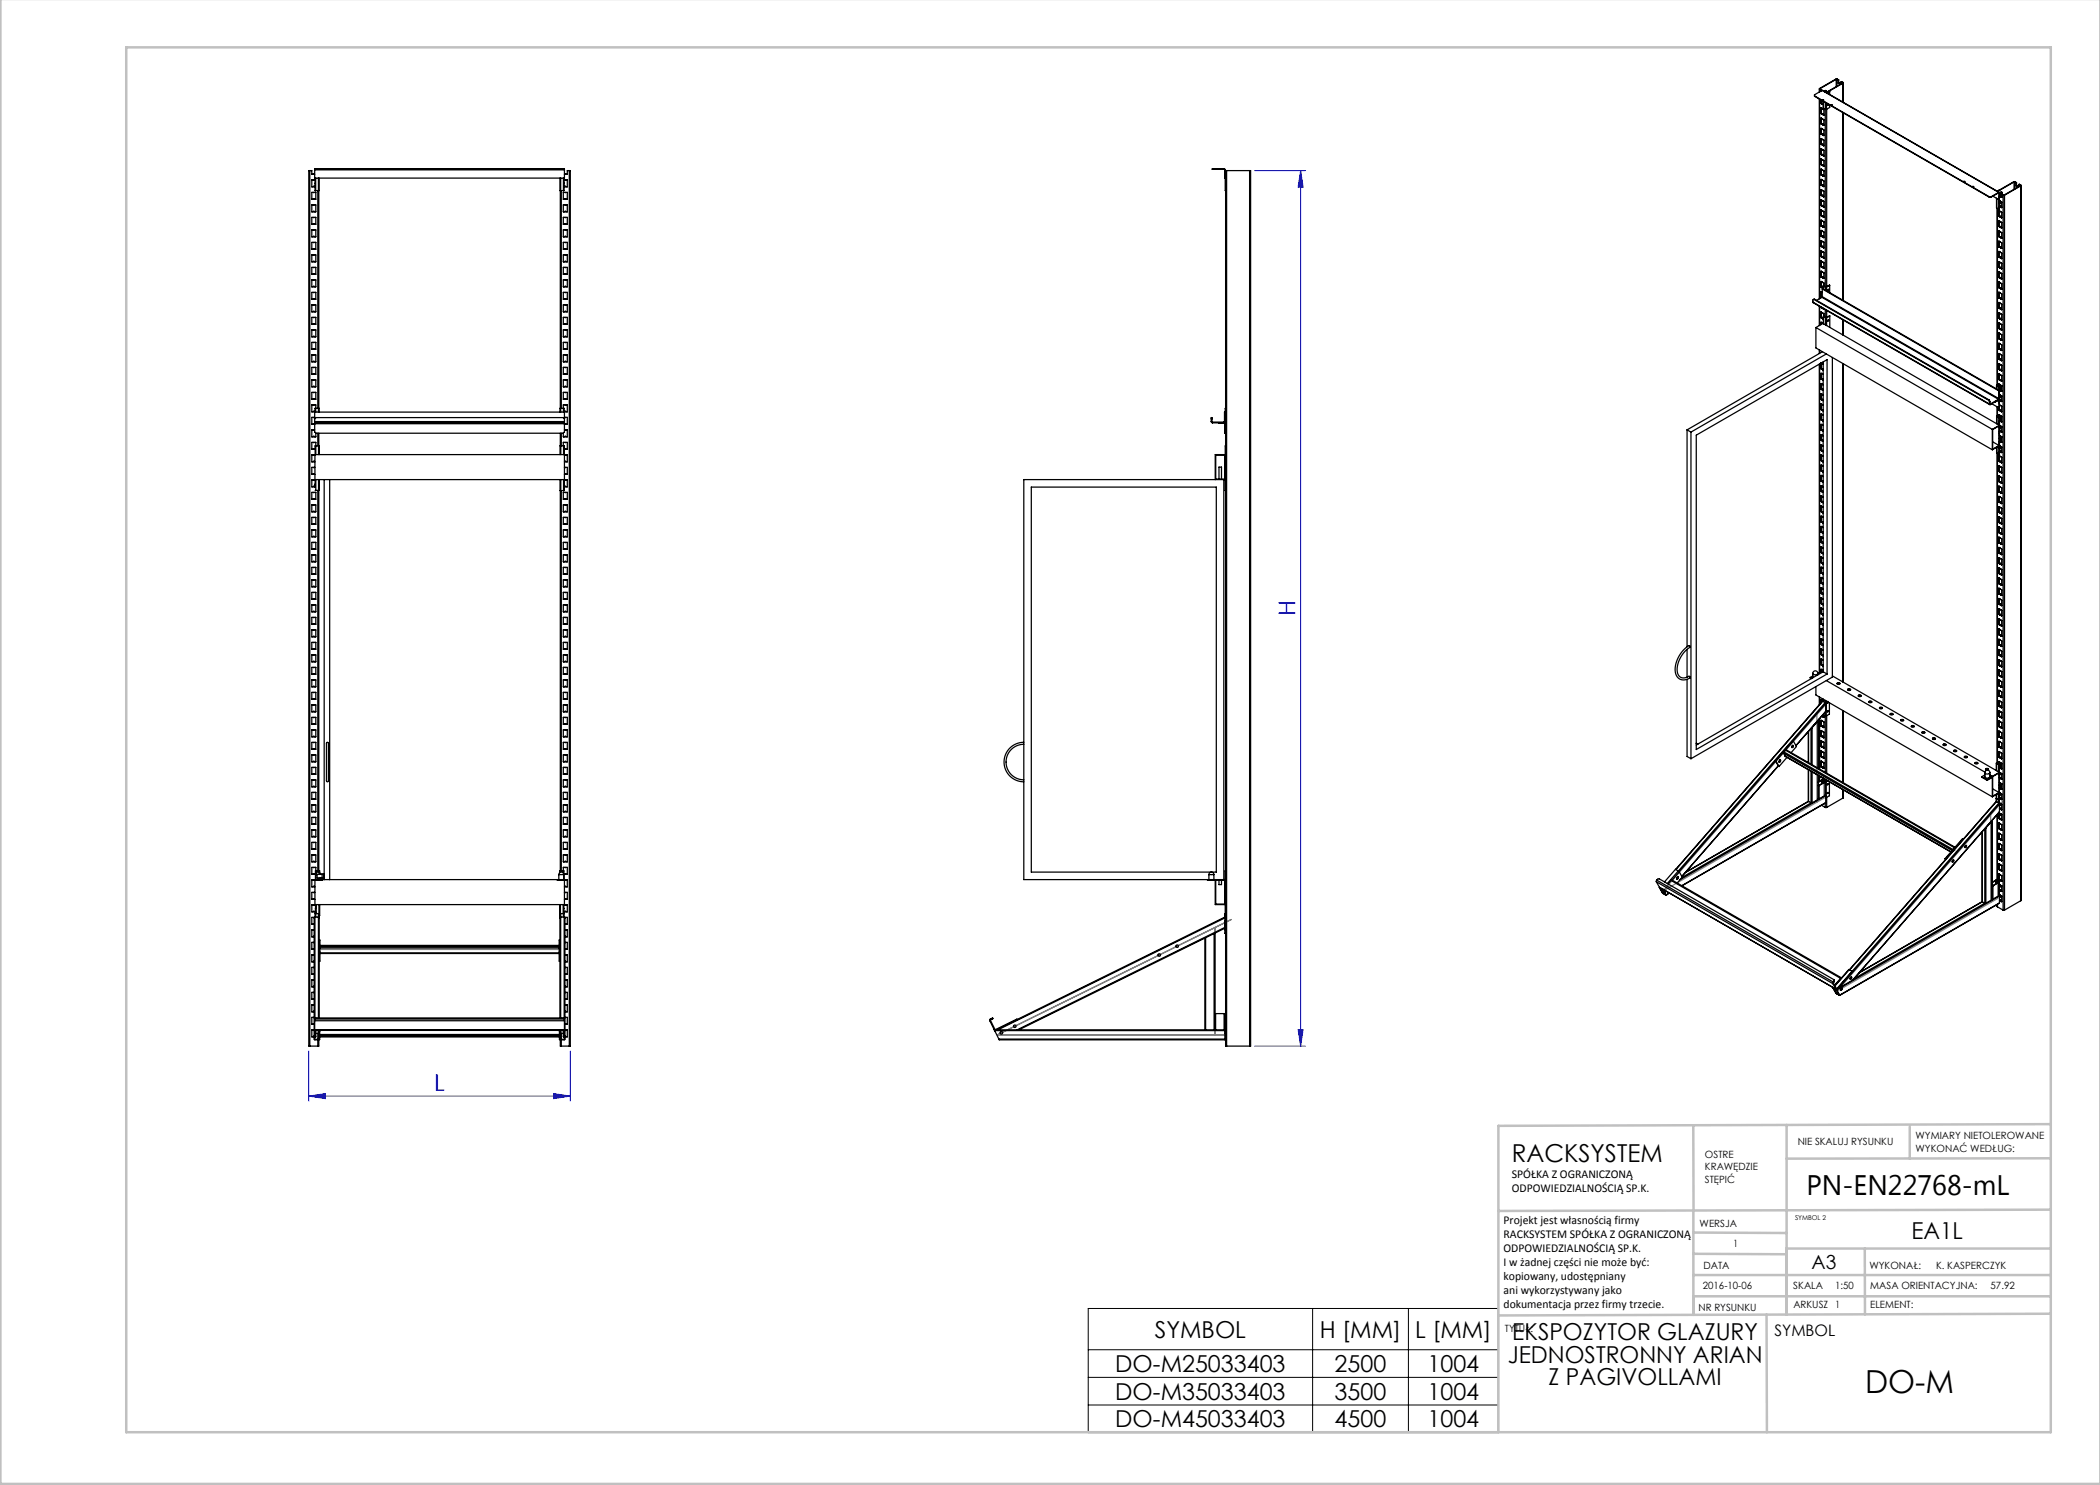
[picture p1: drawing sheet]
<svg xmlns="http://www.w3.org/2000/svg" width="420mm" height="297mm" viewBox="0 0 420 297" stroke-linecap="round" stroke-linejoin="round" font-family="sans-serif">
<defs><g id="words">
<text font-size="6.3" x="373" y="278.5">DO-M</text>
<text font-size="5.6" x="361.3" y="239.1">PN-EN22768-mL</text>
<text font-size="4.9" x="302.4" y="232.4">RACKSYSTEM</text>
<g font-size="4.7" fill="#00f">
<text x="259.1" y="123.3" transform="rotate(-90 259.1 123.3)">H</text>
<text x="86.8" y="218.2">L</text>
</g>
<g font-size="4.7">
<text x="382.3" y="247.8">EA1L</text>
<text x="231" y="267.5">SYMBOL</text>
<text x="263.9" y="267.5">H [MM]</text>
<text x="283" y="267.5">L [MM]</text>
<text x="302.4" y="268.1">EKSPOZYTOR GLAZURY</text>
<text x="223.1" y="274.4">DO-M25033403</text>
<text x="266.9" y="274.4">2500</text>
<text x="285.5" y="274.4">1004</text>
<text x="301.5" y="272.6">JEDNOSTRONNY ARIAN</text>
<text x="223.1" y="279.9">DO-M35033403</text>
<text x="266.9" y="279.9">3500</text>
<text x="285.5" y="279.9">1004</text>
<text x="309.7" y="277.1">Z PAGIVOLLAMI</text>
<text x="223.1" y="285.4">DO-M45033403</text>
<text x="266.9" y="285.4">4500</text>
<text x="285.5" y="285.4">1004</text>
</g>
<text font-size="3.9" x="362.3" y="253.8">A3</text>
<text font-size="3.2" x="354.9" y="267.2">SYMBOL</text>
<g font-size="2.4">
<text x="302.4" y="235.6">SPÓŁKA Z OGRANICZONĄ</text>
<text x="302.4" y="238.4">ODPOWIEDZIALNOŚCIĄ SP.K.</text>
<text x="300.7" y="244.7">Projekt jest własnością firmy</text>
<text x="300.7" y="247.5">RACKSYSTEM SPÓŁKA Z OGRANICZONĄ</text>
<text x="300.7" y="250.3">ODPOWIEDZIALNOŚCIĄ SP.K.</text>
<text x="300.7" y="253.1">I w żadnej części nie może być:</text>
<text x="300.7" y="256">kopiowany, udostępniany</text>
<text x="300.7" y="258.8">ani wykorzystywany jako</text>
<text x="300.7" y="261.6">dokumentacja przez firmy trzecie.</text>
</g>
<g font-size="2">
<text x="383.1" y="227.9">WYMIARY NIETOLEROWANE</text>
<text x="341" y="231.6">OSTRE</text>
<text x="359.5" y="228.9">NIE SKALUJ RYSUNKU</text>
<text x="383.1" y="230.4">WYKONAĆ WEDŁUG:</text>
<text x="341" y="234.1">KRAWĘDZIE</text>
<text x="341" y="236.6">STĘPIĆ</text>
<text x="339.9" y="245.4">WERSJA</text>
<text x="346.6" y="249.5">1</text>
<text x="340.6" y="257.7">2016-10-06</text>
<text x="340.7" y="253.8">DATA</text>
<text x="358.7" y="257.7">SKALA</text>
<text x="367" y="257.7">1:50</text>
<text x="373.9" y="253.8">WYKONAŁ:</text>
<text x="374.1" y="257.7">MASA ORIENTACYJNA:</text>
<text x="387.2" y="253.8">K. KASPERCZYK</text>
<text x="398.1" y="257.7">57.92</text>
<text x="339.7" y="262.3">NR RYSUNKU</text>
<text x="358.7" y="261.7">ARKUSZ 1</text>
<text x="374.1" y="261.7">ELEMENT:</text>
<text x="301" y="266.4">TYTUŁ:</text>
</g>
<text font-size="1.3" x="359" y="244">SYMBOL 2</text>
</g></defs>
<path d="M250.9 34.1h10.2M260.1 34.1l.5 3.3h-1zM260.1 34.1v175.1M61.8 219.2l3.3-.5v1zM61.8 210.2v10M61.8 219.2h52.3M110.8 218.7l3.3 .5-3.3 .5zM114.1 210.2v10M250.9 209.2h10.2M259.6 205.9h1l-.5 3.3z" fill="none" stroke="#00f" stroke-width=".2"/>
<path d="M217.6 261.7h82.1v24.8h-82.1zM217.6 269.9h82.1M217.6 275.5h82.1M262.5 261.7v24.8M281.7 261.7v24.8M217.6 281h82.1" fill="none" stroke="#000" stroke-width=".2"/>
<g fill="none" stroke="#c0c0c0" stroke-width=".5">
<path d="M.1 -.1v296.9h419.9M25.2 9.5h385v276.9h-385zM338.7 225.2v16.9M357.3 225v37.9M382 225.4v6.3M410.1 224.8l-110.4 .4v61.2M410.1 231.7h-52.8M338.7 259.3h71.5M338.7 255h71.5M338.7 250.8l18.6 .1M338.7 246.5l18.6 .1M338.7 242.1v20.9"/>
<path d="M373 249.7v13.2M410.1 241.9l-110.4 .3M410.2 249.7h-52.9v13.2M353.3 262.9l.1 23.5M410.2 262.7l-110.5 .4"/>
</g>
<path d="M357.2 150.6l33.8 19.6M363.4 142.9v17.5M365.7 140.3l-33.1 37.9 32.2-18.6v-3.4M398.1 163v17.5M400.4 160.3l-33 38 32.1-18.6v-3.5M64 189.9h47.8M243 185.5v21.5M246.2 183.9l-46.7 23.1h45.5v-4.3" fill="none" stroke="#808080" stroke-width=".25"/>
<g fill="#00f">
<path d="M110.8 218.7l3.3 .5-3.3 .5zM61.8 219.2l3.3-.5v1z"/>
<path d="M259.6 205.9h1l-.5 3.3zM260.1 34.1l.5 3.3h-1z"/>
</g>
<g fill="none" stroke="#000" stroke-width=".25">
<path d="M362.9 19.2l35 20.2M363.9 17.8v.6M363.9 19.8v40M363.9 17.9l.3 .1M363.9 17.9v.5M363.9 19.8v39.9M364 17.7v.1M364 17.8l.3 .2M364.2 18v.2M364.3 18h-.1M364.3 18v.2M364.4 18.1l35.4 20.4"/>
<path d="M364.4 18.1l-1.5 .9v.2l35 20.2M364.4 18.1l35.3 20.4M365 18.1h.2M365 18.1h.1M365 18.1l-.2 .1M365 18.4h.1M365.1 18.1l-.3 .2M365.3 18.5h.1M365.9 18.3v.6M365.9 18.3l-.5 .3M365.9 18.3l-.6 .2M367.2 15.9h.2"/>
<path d="M367.2 15.9l-3.2 1.8M367.2 15.9v1.4M367.4 15.9l.3 .1M367.4 15.9v1.3M367.7 16.6v.1M367.7 16v.6M367.7 16.7h.1M367.7 16l-.5-.2-3.3 1.9v.2M367.7 16.6h.1M367.7 16h.1M367.8 16.6l-.1 .1M367.8 16.6l.1 .1"/>
<path d="M367.9 16.7h-.1M367.9 16.7l.1 .1M367.9 16.7h.1M367.9 16.7h.2M368 16.8l.1 .1M368 16.8h.1M368.1 16.9h.1M368.1 16.7v.1M368.1 16.7l-.1 .1M368.1 16.7h.1M368.2 16.4l.4 .1v.1M368.2 16.4l.3 .1"/>
<path d="M368.2 16.4v.4M368.5 16.6l-3.3 1.9v-.3l-.1-.1M368.5 16.5v.1M368.6 16.6l-3.3 1.9M368.6 16.6v3.8M368.6 16.6v3.9M62 34.1h.4v.7h.3M62 34.1h-.2v175.1h.2M62 34.1v175.1M62.7 39.8h.1M62.7 39.8h-.3v-1.3h.8v1.3M62.7 37.3h.1"/>
<path d="M62.7 34.8h.1M62.8 37.3l.2 .1M62.8 39.8l.3 .1M62.8 34.8l.1 .1M62.8 34.8h.1M62.8 37.3h.1M62.8 39.8h.1M62.9 33.9v.1M62.9 33.9v-.1h50v.1M62.9 34v1.6h50v-1.6M62.9 33.9h50M62.9 34h50"/>
<path d="M63 36.7h.1M63 35.6v2.5h.1M63 36h-.6v1.3h.3M63.1 39.9h.1M63.1 38.1h.6M63.1 35.6v2.5M63.2 33.8v.1M63.6 38.1v43.6M63.7 35.6v2.5M63.8 38.1v43.6M63.8 35.6v2.5h-.1M112 35.6v2.5h.1"/>
<path d="M112.1 38.1v43.6M112.1 38.1h.6M112.1 35.6v2.5M112.3 38.1v43.6M112.6 33.8v.1M112.7 35.6v2.5M112.8 36h.7v1.3M112.8 35.6v1.8M112.9 33.9v.1M112.9 34.9h.1M113 39.8h-.3v-1.3h.8v1.3M113 39.8h.1"/>
<path d="M113 37.3l-.2 .1v.7h-.1M113 37.3h.1M113 34.8l-.1 .1M113 34.8h.1M113.1 39.8l.3 .1M113.1 37.3l.3 .1M113.1 34.8l.3 .1M113.1 34.8h.1M113.1 37.3h.1M113.1 39.8h.1M113.5 39.8h.1M113.5 37.3h.1"/>
<path d="M113.5 34.8h.1M113.9 34.1h.2v175.1h-.2M113.9 34.1h-.4v.7M113.9 34.1v175.1M242.7 33.8v.1M244.8 33.8l.2 .2M244.8 33.9l.1 .1M244.8 33.8h-2.4v.1h2.4M244.8 33.8v.1M244.9 34h.1M244.9 34l.1 1.6M245 34l.1 4.1"/>
<path d="M245 34.2h.1M245.3 34.1h-.2v175.1h.2M245.3 34.1h4.6M245.3 34.1v175.1M249.9 34.1h.2v175.1h-.2M249.9 34.1v175.1M364.2 39v.1M364.2 37h.1M364.2 34.9v.1M364.2 32.9h.1M364.2 30.9h.1M364.2 28.8v.1"/>
<path d="M364.2 26.8h.1M364.2 24.7v.1M364.2 22.7h.1M364.2 20.6v.1M364.2 20v.6M364.2 21.6v1.1M364.2 23.6v1.1M364.2 25.7v1.1M364.2 27.7v1.1M364.2 29.8v1.1M364.2 31.8v1.1M364.2 33.9v1"/>
<path d="M364.2 35.9v1.1M364.2 37.9v1.1M364.2 40v1.1M364.2 40l.3 .1M364.2 40h.1M364.2 37.9l.3 .2M364.2 37.9h.1M364.2 35.9l.3 .2M364.2 35.9h.1M364.2 33.8l.6 .4v1.1M364.2 33.8v.1M364.2 31.8l.3 .2"/>
<path d="M364.2 31.8h.1M364.2 29.8l.3 .1M364.2 29.8h.1M364.2 27.7l.3 .2M364.2 27.7h.1M364.2 25.7l.3 .2M364.2 25.7h.1M364.2 23.6l.3 .2M364.2 23.6h.1M364.2 21.6l.6 .3v1.1M364.2 21.6h.1M364.2 37l.2 .1"/>
<path d="M364.2 35l.2 .1M364.2 30.9l.2 .1M364.2 28.9h.2M364.2 24.8l.2 .1M364.2 20.7l.2 .1M364.2 39.1l.2 .1M364.2 32.9l.2 .1M364.2 26.8l.2 .1M364.2 22.7l.2 .1M364.3 20.6v.1M364.3 22.6v.1M364.3 24.7h.1"/>
<path d="M364.3 26.7v.1M364.3 28.8h.1M364.3 30.8v.1M364.3 32.9h.1M364.3 34.9h.1M364.3 36.9v.1M364.3 39h.1M364.3 20v.6M364.3 21.6v1M364.3 23.7v1M364.3 25.7v1M364.3 27.7v1.1"/>
<path d="M364.3 29.8v1M364.3 31.8v1.1M364.3 33.9v1M364.3 35.9v1M364.3 37.9v1.1M364.3 40v1M364.3 20.6h-.1M364.3 22.6l-.1 .1M364.3 24.7h-.1M364.3 26.7l-.1 .1M364.3 28.8h-.1M364.3 30.8l-.1 .1"/>
<path d="M364.3 32.9h-.1M364.3 34.9h-.1M364.3 36.9l-.1 .1M364.3 39h-.1M364.3 22.7l.3 .1M364.3 24.7l.3 .2M364.3 34.9l.3 .2M364.3 37l.3 .1M364.3 20.7h.1M364.3 26.8l.1 .1M364.3 28.8l.1 .1M364.3 32.9l.1 .1"/>
<path d="M364.3 39l.1 .1M364.3 20.7h-.1M364.3 22.7h-.1M364.3 24.7l-.1 .1M364.3 26.8h-.1M364.3 28.8l-.1 .1M364.3 30.9h.1M364.3 30.9h-.1M364.3 34.9l-.1 .1M364.3 37h-.1M364.3 39l-.1 .1M364.4 39.1l.1 .1"/>
<path d="M364.4 39.1v.1M364.4 37.1h.1M364.4 35l.1 .1M364.4 35v.1M364.4 33l.1 .1M364.4 33h.1M364.4 31h.1M364.4 28.9l.1 .1M364.4 28.9h.1M364.4 26.9h.1M364.4 24.8l.1 .1M364.4 24.8v.1"/>
<path d="M364.4 22.8l.1 .1M364.4 22.8h.1M364.4 20.7l.1 .1M364.4 20.8h.1M364.4 20.7v.1M364.4 24.8h.1M364.4 35h.1M364.4 39.1h.1M364.4 20.7l.2 .1M364.4 26.8l.2 .1M364.4 28.9h.2M364.4 30.9l.2 .1"/>
<path d="M364.4 33h.2M364.4 39.1h.2M364.5 20.1h.2M364.5 39.2l.1 .1M364.5 38.1l.3 .2v1M364.5 37.1l.1 .1M364.5 35.1l.1 .1M364.5 33.1h.1M364.5 32l.3 .1v1.1M364.5 31l.1 .1M364.5 29.9l.3 .2v1.1M364.5 29l.1 .1"/>
<path d="M364.5 27.9l.3 .1v1.1M364.5 26.9l.1 .1M364.5 25.9l.3 .1v1.1M364.5 24.9l.1 .1M364.5 22.9h.1M364.5 20.8l.1 .1M364.5 36.1l.2 .1M364.5 23.8l.2 .1M364.5 20.8h.1M364.5 24.9h.1M364.5 26.9h.1M364.5 29h.1"/>
<path d="M364.5 31h.1M364.5 35.1h.1M364.5 37.1h.1M364.5 39.2h.1M364.6 21.8h-.1M364.6 23.8h-.1M364.6 25.9h-.1M364.6 27.9h-.1M364.6 29.9l-.1 .1M364.6 32h-.1M364.6 34l-.1 .1M364.6 36.1h-.1"/>
<path d="M364.6 38.1h-.1M364.6 37.2l.1 .1M364.6 35.2l.1 .1M364.6 31.1l.1 .1M364.6 29.1l.1 .1M364.6 25l.1 .1M364.6 39.3l.1 .1M364.6 33.1l.1 .1M364.6 27l.1 .1M364.6 22.9l.1 .1M364.6 20.9h.1M364.6 20.8v.1"/>
<path d="M364.6 22.8l.1 .1M364.6 24.9h.1M364.6 26.9l.1 .1M364.6 28.9l.1 .1M364.6 31l.1 .1M364.6 33l.1 .1M364.6 35.1h.1M364.6 37.1l.1 .1M364.6 39.1l.1 .1M364.6 20.8h.1M364.6 22.8h.1M364.6 26.9h.1"/>
<path d="M364.6 28.9h.1M364.6 31h.1M364.6 33h.1M364.6 37.1h.1M364.6 39.1h.1M364.6 20.8h-.1M364.6 22.8l-.1 .1M364.6 24.9h-.1M364.6 26.9h-.1M364.6 28.9l-.1 .1M364.6 31h-.1M364.6 33l-.1 .1"/>
<path d="M364.6 35.1h-.1M364.6 37.1h-.1M364.6 39.1l-.1 .1M364.7 20.3v1.3M364.7 20v.1M364.7 22.9l.1 .1M364.7 27h.1M364.7 29l.1 .1M364.7 33.1l.1 .1M364.7 37.2l.1 .1M364.7 39.2l.1 .1M364.7 22.9h-.1"/>
<path d="M364.7 24.9l-.1 .1M364.7 24.9l.1 .1M364.7 27h-.1M364.7 29l-.1 .1M364.7 31.1h-.1M364.7 31.1h.1M364.7 33.1h-.1M364.7 35.1l-.1 .1M364.7 35.1l.1 .1M364.7 37.2h-.1M364.7 39.2l-.1 .1M364.7 21.6l.4 .3"/>
<path d="M364.7 39.4h.1M364.7 37.3h.1M364.7 31.2h.1M364.7 29.2h.1M364.7 27.1h.1M364.7 25.1h.1M364.8 36.2h.1M364.8 24h.1M364.8 35.3h-.1M364.8 33.2h-.1M364.8 23h-.1M364.8 24v1.1"/>
<path d="M364.8 36.2v1.1M364.8 25.1h-.1M364.8 27.1h-.1M364.8 29.1l-.1 .1M364.8 31.2h-.1M364.8 37.3h-.1M364.8 39.3l-.1 .1M365.1 21.8v35.5M365.1 21.9h.2M365.1 20.5v1.4M365.3 20.6v1.3M365.3 21.8v35.5"/>
<path d="M365.6 20.9h.1l-.1 .2zM365.6 20.8v.1M365.6 20.9l-.1 .1M365.9 21v.5l-.6 .4M366.3 21.1h.2M368.6 22.5v37.6M368.6 22.6v37.5M392.8 36.4h.2M394.5 37.4h.2M397.9 39.4h.3M397.9 39.4h.1M398.2 39.4h.1"/>
<path d="M398.6 39.2l1.2 .7M399.3 39.7v1.9M399.6 38.3h.1M399.7 38.5l.2 .1M399.7 38.6h.1M399.7 38.5v.1M399.7 39.9v2M399.7 38.5l-1.5 .9M399.7 38.6l-1.5 .8M399.8 38.6v1.3M399.9 38.6v2.1M399.9 38.6h-.1"/>
<path d="M399.9 39.9h-.1M399.9 38.6h.1M399.9 39.2l.3 .1M399.9 38.6v.1M399.9 39.2l.1 .1M399.9 38.6v.6M400 39.2h.1M400 39.2v.1M400 39.2l.1 .1M400.1 39.3l.1 .1M400.1 39.3h.1M400.2 39.4l.1 .1"/>
<path d="M400.2 39.3v.1M400.2 39.3h-.1M400.2 39.3h.1M400.2 38.4l.2 .1M400.2 38.4v.1M400.2 38.4l-.3 .2M400.2 38.7l-.1 .2M400.2 39.4h.1M400.2 38.5h.2v.4M400.2 38.5l-.3 .1M400.3 39.5h.1M400.3 38.9l.3 .1"/>
<path d="M400.3 38.9v.6M400.3 39.4h.1M400.6 39h.3M400.6 39v143M400.9 39v143M402.8 36.4h.2M402.8 36.4l-3.2 1.9M402.8 36.4v1.5M403 36.4l.2 .2M403 36.4v1.4M403.2 37.1l.1 .1M403.2 36.6v.5"/>
<path d="M403.3 37.2l.1 .1M403.3 36.5l-.5-.2-3.3 1.9 .5-.3M403.3 37.1h.1M403.3 36.5l-.1 .1M403.3 37.1h-.1M403.3 36.5v.6M403.3 37.1v.1M403.3 37.1l.2 .1M403.5 37.2l-.1 .1M403.5 37.2l.1 .1M403.5 37.2h.1M403.6 37.3v.1"/>
<path d="M403.6 37.3h.1M403.6 37.3l.1 .1M403.7 37.4h.1M403.8 36.9l.4 .1v.2M403.8 36.9l.3 .1M403.8 36.9v.4M404.1 37.1l-3.3 1.9-.5-.1M404.1 37v.1M404.2 37.2l-3.3 1.8M404.2 37.2v142.9M404.2 37.1v143M62.7 59.8h.1"/>
<path d="M62.7 59.8h-.3v-1.3h.8v1.3M62.7 57.3h.1M62.7 57.3h-.3v-1.3h.8v1.3M62.7 54.8h.1M62.7 54.8h-.3v-1.3h.8v1.3M62.7 52.3h.1M62.7 52.3h-.3v-1.3h.8v1.3M62.7 49.8h.1M62.7 49.8h-.3v-1.3h.8v1.3M62.7 47.3h.1M62.7 47.3h-.3v-1.3h.8v1.3M62.7 44.8h.1"/>
<path d="M62.7 44.8h-.3v-1.3h.8v1.3M62.7 42.3h-.3v-1.3h.8v1.3M62.7 42.3h.1M62.8 59.8l.3 .1M62.8 57.3l.3 .1M62.8 54.8l.3 .1M62.8 52.3l.3 .1M62.8 49.8l.3 .1M62.8 47.3l.3 .1M62.8 44.8l.3 .1M62.8 42.3l.3 .1M62.8 42.3h.1"/>
<path d="M62.8 44.8h.1M62.8 47.3h.1M62.8 49.8h.1M62.8 52.3h.1M62.8 54.8h.1M62.8 57.3h.1M62.8 59.8h.1M63.1 57.4h.1M63.1 54.9h.1M63.1 52.4h.1M63.1 49.9h.1M63.1 47.4h.1"/>
<path d="M63.1 44.9h.1M63.1 59.9h.1M63.1 42.4h.1M113 59.8h-.3v-1.3h.8v1.3M113 59.8h.1M113 57.3h-.3v-1.3h.8v1.3M113 57.3h.1M113 54.8h-.3v-1.3h.8v1.3M113 54.8h.1M113 52.3h-.3v-1.3h.8v1.3M113 52.3h.1M113 49.8h-.3v-1.3h.8v1.3"/>
<path d="M113 49.8h.1M113 47.3h-.3v-1.3h.8v1.3M113 47.3h.1M113 44.8h-.3v-1.3h.8v1.3M113 44.8h.1M113 42.3h-.3v-1.3h.8v1.3M113 42.3h.1M113.1 59.8l.3 .1M113.1 57.3l.3 .1M113.1 54.8l.3 .1M113.1 52.3l.3 .1M113.1 49.8l.3 .1"/>
<path d="M113.1 47.3l.3 .1M113.1 44.8l.3 .1M113.1 42.3l.3 .1M113.1 42.3h.1M113.1 44.8h.1M113.1 47.3h.1M113.1 49.8h.1M113.1 52.3h.1M113.1 54.8h.1M113.1 57.3h.1M113.1 59.8h.1M113.5 59.8h.1"/>
<path d="M113.5 57.3h.1M113.5 54.8h.1M113.5 52.3h.1M113.5 49.8h.1M113.5 47.3h.1M113.5 44.8h.1M113.5 42.3h.1M362.8 59.9l-.2 .1v.4M362.8 59.9l34.9 20.2M362.8 59.9l.1-.1 34.9 20.2M364.2 59.4v.1M364.2 57.4h.1"/>
<path d="M364.2 55.4h.1M364.2 53.3v.1M364.2 51.3h.1M364.2 49.2v.1M364.2 47.2h.1M364.2 45.1v.1M364.2 43.1h.1M364.2 41.1h.1M364.2 42v1.1M364.2 44.1v1M364.2 46.1v1.1M364.2 48.1v1.1"/>
<path d="M364.2 50.2v1.1M364.2 52.2v1.1M364.2 54.3v1.1M364.2 56.3v1.1M364.2 58.3v1.1M364.2 58.3l.3 .2M364.2 58.3h.1M364.2 56.3l.6 .3v.6M364.2 56.3h.1M364.2 54.3l.3 .1M364.2 54.3h.1M364.2 52.2l.3 .2"/>
<path d="M364.2 52.2h.1M364.2 50.2l.3 .1M364.2 50.2h.1M364.2 48.1l.3 .2M364.2 48.1h.1M364.2 46.1l.6 .3v1.1M364.2 46.1h.1M364.2 44l.6 .4v1.1M364.2 44v.1M364.2 42l.3 .2M364.2 42h.1M364.2 59.5h.1"/>
<path d="M364.2 55.4l.2 .1M364.2 53.4h.2M364.2 49.3l.2 .1M364.2 47.2l.2 .1M364.2 43.1l.2 .1M364.2 41.1l.2 .1M364.2 57.4l.2 .1M364.2 51.3l.2 .1M364.2 45.2l.2 .1M364.3 41v.1M364.3 43.1h.1M364.3 45.1h.1"/>
<path d="M364.3 47.1v.1M364.3 49.2h.1M364.3 51.2v.1M364.3 53.3h.1M364.3 55.3v.1M364.3 57.4h.1M364.3 59.4h.1M364.3 42v1.1M364.3 44.1v1M364.3 46.1v1M364.3 48.2v1M364.3 50.2v1"/>
<path d="M364.3 52.2v1.1M364.3 54.3v1M364.3 56.3v1.1M364.3 58.4v1M364.3 41l-.1 .1M364.3 43.1h-.1M364.3 45.1h-.1M364.3 47.1l-.1 .1M364.3 49.2h-.1M364.3 51.2l-.1 .1M364.3 53.3h-.1M364.3 55.3l-.1 .1"/>
<path d="M364.3 57.4h-.1M364.3 59.4h-.1M364.3 47.2l.3 .1M364.3 49.2l.3 .1M364.3 57.4l.3 .1M364.3 43.1l.1 .1M364.3 45.1l.1 .1M364.3 51.3l.1 .1M364.3 55.4h.1M364.3 41.1h.1M364.3 41.1h-.1M364.3 45.1l-.1 .1"/>
<path d="M364.3 47.2h-.1M364.3 49.2l-.1 .1M364.3 51.3h-.1M364.3 53.3l.1 .1M364.3 53.3l-.1 .1M364.3 55.4h-.1M364.3 59.4l-.1 .1M364.3 59.4l.1 .1M364.4 59.5l-1.1 .6M364.4 59.5l35.3 20.4M364.4 57.5l.1 .1M364.4 57.5h.1"/>
<path d="M364.4 55.5h.1M364.4 53.4l.1 .1M364.4 53.4h.1M364.4 51.4h.1M364.4 49.3l.1 .1M364.4 49.3v.1M364.4 47.3h.1M364.4 45.2l.1 .1M364.4 45.2v.1M364.4 43.2l.1 .1M364.4 43.2h.1M364.4 41.2h.1"/>
<path d="M364.4 45.2h.1M364.4 49.3h.1M364.4 41.1l.2 .1M364.4 43.2h.2M364.4 45.2l.2 .1M364.4 51.3l.2 .1M364.4 53.4h.2M364.4 55.4l.2 .1M364.5 59.3l-.1 .2M364.5 57.8l.1-.1 35.3 20.4-.1 .1M364.5 57.8l35.3 20.4M364.5 59.3l35.3 20.4"/>
<path d="M364.5 57.8v1.5M364.5 57.6h.1M364.5 55.5l.1 .1M364.5 54.4l.3 .2v1.1M364.5 53.5l.1 .1M364.5 52.4l.3 .1v1.1M364.5 51.4l.1 .1M364.5 50.3l.3 .2v1.1M364.5 49.4l.1 .1M364.5 47.4h.1M364.5 45.3l.1 .1M364.5 43.3l.1 .1"/>
<path d="M364.5 42.2l.3 .1v1.1M364.5 41.2l.1 .1M364.5 40.1l.3 .2v1.1M364.5 41.2h.1M364.5 43.3h.1M364.5 45.3h.1M364.5 47.3v.1M364.5 49.4h.1M364.5 51.4h.1M364.5 53.5h.1M364.5 55.5h.1M364.5 48.3l.2 .1"/>
<path d="M364.6 40.2h-.1M364.6 42.2h-.1M364.6 44.2l-.1 .1M364.6 46.3h-.1M364.6 48.3h-.1M364.6 50.4h-.1M364.6 52.4h-.1M364.6 54.4l-.1 .1M364.6 56.5h-.1M364.6 55.6l.1 .1M364.6 53.6l.1 .1M364.6 49.5l.1 .1"/>
<path d="M364.6 47.4l.1 .1M364.6 43.4h.1M364.6 41.3l.1 .1M364.6 57.6l.1 .1M364.6 51.5l.1 .1M364.6 45.4l.1 .1M364.6 41.2l.1 .1M364.6 43.2l.1 .1M364.6 45.3l.1 .1M364.6 47.3l.1 .1M364.6 49.4h.1M364.6 51.4l.1 .1"/>
<path d="M364.6 53.4l.1 .1M364.6 55.5l.1 .1M364.6 57.5v.1M364.6 41.2h.1M364.6 43.2h.1M364.6 45.3h.1M364.6 47.3h.1M364.6 49.3v.1M364.6 51.4h.1M364.6 53.4h.1M364.6 55.5h.1M364.6 57.5h.1"/>
<path d="M364.6 41.2h-.1M364.6 43.2l-.1 .1M364.6 45.3h-.1M364.6 47.3h-.1M364.6 49.3l-.1 .1M364.6 51.4h-.1M364.6 53.4l-.1 .1M364.6 55.5h-.1M364.6 57.5l-.1 .1M364.7 57.1v.7M364.7 43.3l.1 .1M364.7 45.4h.1"/>
<path d="M364.7 49.4l.1 .1M364.7 51.5h.1M364.7 55.6h.1M364.7 41.3h-.1M364.7 41.3h.1M364.7 43.3l-.1 .1M364.7 45.4h-.1M364.7 47.4h-.1M364.7 47.4l.1 .1M364.7 49.4l-.1 .1M364.7 51.5h-.1M364.7 53.5l-.1 .1"/>
<path d="M364.7 53.5l.1 .1M364.7 55.6h-.1M364.7 57.1v.1M364.7 57.1h.1M364.7 57.2l.4 .2M364.7 57.2v.6M364.7 55.7h.1M364.7 53.7h.1M364.7 51.6h.1M364.7 49.6h.1M364.7 43.4h.1M364.7 41.4h.1"/>
<path d="M364.8 48.5h.1M364.8 57.1v.1M364.8 57.2l.3 .2M364.8 57.2h-.1M364.8 47.5h-.1M364.8 45.5h-.1M364.8 57.1h.1M364.8 57l-.1 .1M364.8 48.5v1.1M364.8 41.4h-.1M364.8 43.4h-.1M364.8 49.6h-.1"/>
<path d="M364.8 51.6h-.1M364.8 53.6l-.1 .1M364.8 55.7h-.1M365.1 57.4h.2M365.1 57.4v.6M365.1 57.4h.1M365.2 57.4h.1M365.3 57.4v.8M365.6 57.9h.1l-.1 .2zM365.6 57.9l-.1 .2M365.9 57.1v1.4M365.9 57.1l-.6 .3"/>
<path d="M365.9 57.1l-.7 .3M399.3 41.6l.4 .3M399.4 41.7v35.5M399.5 41.7v35.5M399.8 59.6l.2 .1M399.8 57.5v.1M399.8 55.5h.1M399.8 53.4v.1M399.8 51.4h.1M399.8 49.3v.1M399.8 47.3h.1M399.8 45.3h.1"/>
<path d="M399.8 43.2v.1M399.8 42.1v1.1M399.8 44.2v1.1M399.8 46.2v1.1M399.8 48.3v1M399.8 50.3v1.1M399.8 52.3v1.1M399.8 54.4v1.1M399.8 56.4v1.1M399.8 58.5v1.1M399.8 59.6h.1M399.8 58.5l.3 .1"/>
<path d="M399.8 58.5h.1M399.8 56.4l.5 .3v1.1M399.8 56.4h.1M399.8 54.4l.5 .3v1.1M399.8 54.4h.1M399.8 52.3l.5 .4v1.1M399.8 52.3h.1M399.8 50.3l.5 .3v1.1M399.8 50.3h.1M399.8 48.2l.3 .2M399.8 48.2v.1M399.8 46.2l.3 .2"/>
<path d="M399.8 46.2h.1M399.8 44.2l.5 .3v1.1M399.8 44.2h.1M399.8 42.1l.5 .3v1.1M399.8 42.1h.1M399.8 57.6h.2M399.8 55.5l.2 .1M399.8 53.5l.2 .1M399.8 51.4l.2 .1M399.8 49.4l.2 .1M399.8 47.3l.2 .1M399.8 45.3l.2 .1"/>
<path d="M399.8 43.3l.2 .1M399.8 43.2h.1M399.8 45.2l.1 .1M399.8 49.3h.1M399.8 51.3l.1 .1M399.8 53.4h.1M399.8 57.5h.1M399.8 58.5l.1 1.1M399.8 44.2v1M399.8 50.3v1M399.8 52.4v1M399.8 54.4v1"/>
<path d="M399.8 45.2v.1M399.8 51.3v.1M399.8 55.4v.1M399.9 55.5h.1M399.9 51.4l.3 .1M399.9 53.4l.3 .2M399.9 43.2l-.1 .1M399.9 53.4l-.1 .1M399.9 55.5h-.1M399.9 57.5l-.1 .1M399.9 43.2l.1 .1M399.9 45.3h.1"/>
<path d="M399.9 45.3h-.1M399.9 47.3l.1 .1M399.9 47.3h-.1M399.9 49.3l.1 .1M399.9 49.3l-.1 .1M399.9 51.4h-.1M399.9 55.5l.1 .1M399.9 57.5l.1 .1M399.9 59.6h.1M399.9 40.1l.4 .3v1.1M399.9 41.3v.6h-.2M399.9 40.7h.1"/>
<path d="M399.9 41.3h.1M399.9 40.6v.1M399.9 40.7v.6M400 41.2v.1M400 41.2h.1M400 59.7h.1M400 57.6h.1M400 57.6l.1 .1M400 55.6h.1M400 53.5v.1M400 53.5l.1 .1M400 51.5h.1"/>
<path d="M400 49.5h.1M400 49.4l.1 .1M400 47.4h.1M400 47.4l.1 .1M400 45.4h.1M400 43.3v.1M400 43.3l.1 .1M400 41.3h.1M400 43.3h.1M400 49.4v.1M400 53.5h.1M400 41.2l.2 .1"/>
<path d="M400 43.3h.2M400 45.3l.2 .1M400 47.4h.2M400 49.4l.2 .1M400 55.5l.2 .1M400 57.6h.2M400 59.6l.2 .1M400.1 58.6l.2 .2v1.1M400.1 59.7l.1 .1M400.1 57.7l.1 .1M400.1 55.6l.1 .1M400.1 53.6l.1 .1"/>
<path d="M400.1 51.6h.1M400.1 48.4l.2 .2v1.1M400.1 49.5l.1 .1M400.1 46.4l.2 .1v1.1M400.1 47.5l.1 .1M400.1 45.4l.1 .1M400.1 43.4l.1 .1M400.1 41.3l.1 .1M400.1 41.3h.1M400.1 43.4h.1M400.1 45.4h.1M400.1 47.5h.1"/>
<path d="M400.1 49.5h.1M400.1 51.5v.1M400.1 53.6h.1M400.1 55.6h.1M400.1 59.7h.1M400.1 40.3h.1M400.1 42.3h.1M400.1 44.4h.1M400.1 46.4h.1M400.1 48.4v.1M400.1 50.5h.1M400.1 52.5h.1"/>
<path d="M400.1 54.6h.1M400.1 56.6h.1M400.1 58.6v.1M400.2 59.8l.1 .1M400.2 57.8l.1 .1M400.2 55.7l.1 .1M400.2 53.7l.1 .1M400.2 51.6l.1 .1M400.2 49.6l.1 .1M400.2 47.6h.1M400.2 45.5l.1 .1M400.2 43.5l.1 .1"/>
<path d="M400.2 41.4l.1 .1M400.2 41.3v.1M400.2 43.3v.1M400.2 45.4v.1M400.2 47.4v.1M400.2 49.5v.1M400.2 51.5v.1M400.2 53.6h.1M400.2 55.6v.1M400.2 57.6v.1M400.2 59.7v.1M400.2 41.3h.1"/>
<path d="M400.2 43.3h.1M400.2 45.4h.1M400.2 47.4h.1M400.2 49.5h.1M400.2 51.5h.1M400.2 55.6h.1M400.2 57.6h.1M400.2 41.3h-.1M400.2 43.3l-.1 .1M400.2 45.4h-.1M400.2 47.4l-.1 .1M400.2 49.5h-.1"/>
<path d="M400.2 51.5l-.1 .1M400.2 53.6h-.1M400.2 55.6h-.1M400.2 57.6l-.1 .1M400.2 59.7h-.1M400.2 40.5l-.3 .1M400.2 40.5h.1M400.2 41.4h.1M400.2 43.4v.1M400.2 43.4l.1 .1M400.2 45.5h.1M400.2 47.5v.1"/>
<path d="M400.2 47.5l.1 .1M400.2 49.6h.1M400.2 51.6h.1M400.2 53.6v.1M400.2 53.6l.1 .1M400.2 55.7h.1M400.2 57.7v.1M400.2 57.7l.1 .1M400.2 59.8h.1M400.2 40.5l-.3 .2M400.3 59.9h.1M400.3 57.8v.1"/>
<path d="M400.3 55.8h.1M400.3 53.8h.1M400.3 51.7h.1M400.3 49.7h.1M400.3 47.6h.1M400.3 45.6h.1M400.3 43.5v.1M400.3 41.5h.1M400.3 40.5h-.1M400.3 41.4v.1M62.7 79.8h.1M62.7 79.8h-.3v-1.3h.8v1.3"/>
<path d="M62.7 77.3h.1M62.7 77.3h-.3v-1.3h.8v1.3M62.7 74.8h.1M62.7 74.8h-.3v-1.3h.8v1.3M62.7 72.3h.1M62.7 69.8h-.3v-1.3h.8v1.3M62.7 67.3h.1M62.7 67.3h-.3v-1.3h.8v1.3M62.7 64.8h-.3v-1.3h.8v1.3M62.7 62.3h.1M62.7 62.3h-.3v-1.3h.8v1.3M62.7 64.8h.1"/>
<path d="M62.7 72.3h-.3v-1.3h.8v1.3M62.7 69.8h.1M62.8 79.8l.3 .1M62.8 77.3l.3 .1M62.8 74.8l.3 .1M62.8 72.3l.3 .1M62.8 67.3l.3 .1M62.8 64.8l.3 .1M62.8 62.3l.3 .1M62.8 69.8l.3 .1M62.8 62.3h.1M62.8 64.8h.1"/>
<path d="M62.8 67.3h.1M62.8 69.8h.1M62.8 72.3h.1M62.8 74.8h.1M62.8 77.3h.1M62.8 79.8h.1M63.1 79.9h.1M63.1 77.4h.1M63.1 74.9h.1M63.1 72.4h.1M63.1 69.9h.1M63.1 64.9h.1"/>
<path d="M63.1 67.4h.1M63.1 62.4h.1M113 79.8h-.3v-1.3h.8v1.3M113 79.8h.1M113 77.3h-.3v-1.3h.8v1.3M113 77.3h.1M113 74.8h-.3v-1.3h.8v1.3M113 74.8h.1M113 72.3h-.3v-1.3h.8v1.3M113 72.3h.1M113 69.8h-.3v-1.3h.8v1.3M113 69.8h.1"/>
<path d="M113 67.3h-.3v-1.3h.8v1.3M113 67.3h.1M113 64.8h-.3v-1.3h.8v1.3M113 64.8h.1M113 62.3h-.3v-1.3h.8v1.3M113 62.3h.1M113.1 79.8l.3 .1M113.1 77.3l.3 .1M113.1 74.8l.3 .1M113.1 72.3l.3 .1M113.1 69.8l.3 .1M113.1 67.3l.3 .1"/>
<path d="M113.1 64.8l.3 .1M113.1 62.3l.3 .1M113.1 62.3h.1M113.1 64.8h.1M113.1 67.3h.1M113.1 69.8h.1M113.1 72.3h.1M113.1 74.8h.1M113.1 77.3h.1M113.1 79.8h.1M113.5 79.8h.1M113.5 77.3h.1"/>
<path d="M113.5 74.8h.1M113.5 72.3h.1M113.5 69.8h.1M113.5 67.3h.1M113.5 64.8h.1M113.5 62.3h.1M362.6 60.4l35.3 20.5M362.6 60.4l35.3 20.4M363.2 65.5v4.1l35.3 20.4M363.2 65.5l1.4-.8 35.3 20.4M363.2 65.5l35.3 20.4M363.9 61.2v3.9"/>
<path d="M363.9 70v.7M363.9 72.8v61.7M363.9 61.3v3.8M364.2 79.8v.1M364.2 77.8h.1M364.2 75.8h.1M364.2 73.7v.1M364.2 63.5v.1M364.2 61.5h.1M364.2 61.4v.1M364.2 62.4v1.1M364.2 64.5v.4"/>
<path d="M364.2 72.6v1.1M364.2 74.7v1.1M364.2 76.7v1.1M364.2 78.8v1M364.2 72.6h.1M364.2 78.7l.3 .2M364.2 78.7v.1M364.2 76.7l.3 .2M364.2 76.7h.1M364.2 74.7l.3 .1M364.2 74.7h.1M364.2 72.6l.3 .2"/>
<path d="M364.2 64.5l.3 .1M364.2 64.5h.1M364.2 62.4l.3 .2M364.2 62.4h.1M364.2 77.8l.2 .1M364.2 75.8l.2 .1M364.2 61.5l.2 .1M364.2 79.9l.2 .1M364.2 73.8l.2 .1M364.2 63.6l.2 .1M364.3 63.5h.1M364.3 73.7h.1"/>
<path d="M364.3 75.7v.1M364.3 77.8h.1M364.3 79.8v.1M364.3 62.4v1.1M364.3 64.5v.4M364.3 72.7v1M364.3 74.7v1M364.3 76.7v1.1M364.3 78.8v1M364.3 63.5h-.1M364.3 73.7h-.1M364.3 75.7l-.1 .1"/>
<path d="M364.3 77.8h-.1M364.3 79.8h-.1M364.3 61.5h-.1M364.3 63.5l.1 .1M364.3 73.7l.1 .1M364.3 79.9h.1M364.3 63.5l-.1 .1M364.3 73.7l-.1 .1M364.3 75.8h-.1M364.3 75.8h.1M364.3 77.8l.1 .1M364.3 79.9h-.1"/>
<path d="M364.4 79.9l.1 .1M364.4 80h.1M364.4 77.9l.1 .1M364.4 77.9h.1M364.4 75.9h.1M364.4 73.8l.1 .1M364.4 73.8v.1M364.4 63.6l.1 .1M364.4 63.6v.1M364.4 61.6h.1M364.4 63.6h.1M364.4 73.8h.1"/>
<path d="M364.4 79.9v.1M364.4 63.6h.2M364.4 73.8h.2M364.4 75.8l.2 .1M364.4 77.9h.2M364.4 79.9l.2 .1M364.5 70.3l-27.1 15.7M364.5 78l.1 .1M364.5 75.9l.1 .1M364.5 73.9l.1 .1M364.5 63.7l.1 .1M364.5 62.6l.3 .1v.6"/>
<path d="M364.5 61.6l.1 .1M364.5 76.9h.1M364.5 74.8l.1 .1M364.5 64.6l.2 .1M364.5 61.6h.1M364.5 63.7h.1M364.5 73.9h.1M364.5 75.9h.1M364.5 78h.1M364.5 78.9l.1 .1M364.5 72.8l.1 .1M364.6 62.6h-.1"/>
<path d="M364.6 64.7h-.1M364.6 72.8h-.1M364.6 74.9h-.1M364.6 76.9h-.1M364.6 78.9l-.1 .1M364.6 78.1h.1M364.6 76h.1M364.6 61.7l.1 .1M364.6 74h.1M364.6 63.8h.1M364.6 63.6l.1 .1M364.6 73.8v.1"/>
<path d="M364.6 75.9v.1M364.6 77.9v.1M364.6 80v.1M364.6 63.6h.1M364.6 73.8h.1M364.6 75.9h.1M364.6 77.9h.1M364.6 80h.1M364.6 63.6l-.1 .1M364.6 73.8l-.1 .1M364.6 75.9h-.1M364.6 77.9l-.1 .1"/>
<path d="M364.6 80h-.1M364.6 72.4v62M364.6 73.9v.1M364.6 78v.1M364.6 61.7h.1M364.7 63.7l-.1 .1M364.7 63.7h.1M364.7 63.3v1.4M364.7 63.2v.1M364.7 63.2l.1 .1M364.7 63.3l.4 .3M364.7 63.3v1.5"/>
<path d="M364.7 61.8h.1M364.8 63.3l.4 .2M364.8 63.3h-.1M364.8 63.2h-.1M364.8 61.8h.1M364.8 61.8h-.1M365.1 61.9v1.6M365.1 63.6h.2M365.1 63.6v1.4M365.2 63.5h.1M365.2 63.5l-.1 .1M365.3 70.8l-27.1 15.6"/>
<path d="M365.3 63.5v.1M365.3 63.6v1.5M365.3 62.1v1.4M365.6 64l.1 .1-.1 .1zM365.7 64l-.1 .2M366 63.2l-.7 .3M366 63.2l-.7 .4M366 63.2v2.3M366.5 71.5v63.9l-28.3 16.3M368.6 64v3M368.6 72.7v63.7M397.8 80l-.1 .1"/>
<path d="M397.8 80l.2 .3M399.3 77.1v.7M399.3 77.1v.1M399.3 77.2l.4 .2M399.3 77.1h.1M399.3 77.2v.6M399.4 77.1v.1M399.4 77.2l.4 .2M399.4 77.2h-.1M399.4 77.1h.1M399.4 77l-.1 .1M399.7 79.9l-1.6 .9"/>
<path d="M399.7 77.4h.2M399.7 79.9h.1M399.8 79.9l.1 .1M399.8 79.9l-1.7 1M399.8 79.9v.1M399.8 79.7l-.1 .2M399.8 75.9h.1M399.8 73.8v.1M399.8 71.8h.1M399.8 68.7v1.1M399.8 67.7v.1M399.8 65.7h.1"/>
<path d="M399.8 63.6v.1M399.8 61.6h.1M399.8 60.5v1.1M399.8 62.6v1M399.8 64.6v1.1M399.8 66.6v1.1M399.8 70.7v1.1M399.8 72.8v1M399.8 74.8v1.1M399.8 76.8l-.1 1.2M399.8 78.2v1.5M399.8 79.9h.1"/>
<path d="M399.8 77.4h.1M399.8 77.4h-.1M399.8 76.8l.5 .3v1.2M399.8 76.8h.1M399.8 74.8l.5 .3v1.1M399.8 74.8h.1M399.8 72.7l.5 .4v1.1M399.8 72.7v.1M399.8 70.7l.3 .2M399.8 70.7h.1M399.8 68.7l.3 .1M399.8 68.7h.1"/>
<path d="M399.8 66.6l.5 .3v1.1M399.8 66.6h.1M399.8 64.6l.5 .3v1.1M399.8 64.6h.1M399.8 62.5l.5 .4v1.1M399.8 62.5v.1M399.8 60.5l.5 .3v1.1M399.8 60.5h.1M399.8 75.9l.2 .1M399.8 73.9l.2 .1M399.8 71.8l.2 .1M399.8 69.8l.2 .1"/>
<path d="M399.8 67.8l.2 .1M399.8 65.7l.2 .1M399.8 63.7l.2 .1M399.8 61.6l.2 .1M399.8 63.6h.1M399.8 65.6l.1 .1M399.8 69.7l.2 .1M399.8 73.8h.1M399.8 75.8l.1 .1M399.8 64.6v1M399.8 68.7v1M399.8 74.8v1"/>
<path d="M399.8 76.9v.5M399.8 65.6v.1M399.8 67.7h.1M399.8 69.7v.1M399.8 75.8v.1M399.9 67.7h.1M399.9 63.6l.3 .2M399.9 65.7l.3 .1M399.9 75.9l.3 .1M399.9 61.6h-.1M399.9 63.6l-.1 .1M399.9 65.7h-.1"/>
<path d="M399.9 67.7l-.1 .1M399.9 71.8h-.1M399.9 73.8l-.1 .1M399.9 75.9h-.1M399.9 61.6l.1 .1M399.9 67.7l.1 .1M399.9 71.8l.1 .1M399.9 73.8l.1 .1M399.9 79.7l-.2 .3v-.1M399.9 79.7h-.1M399.9 78.9l.4 .3v1.1M399.9 79.4h.1"/>
<path d="M399.9 78v1.7M399.9 78l.1 .1M399.9 77.4h.1M399.9 79.4v.1M399.9 78h.1M399.9 79.5h.1M399.9 77.4v.6M399.9 79.5v.5M400 78h.1M400 78h-.1M400 78v.1M400 78l.1 .1"/>
<path d="M400 76h.1M400 73.9v.1M400 73.9l.1 .1M400 71.9h.1M400 71.9l.1 .1M400 69.9h.1M400 67.8v.1M400 67.8l.1 .1M400 65.8h.1M400 63.7v.1M400 63.7l.1 .1M400 61.7h.1"/>
<path d="M400 61.7l.1 .1M400 63.7h.1M400 67.8h.1M400 73.9h.1M400 61.7h.2M400 67.8h.2M400 69.8l.2 .1M400 71.9h.2M400.1 78.1l.1 .1M400.1 76l.1 .1M400.1 74l.1 .1M400.1 70.9l.2 .1v1.1"/>
<path d="M400.1 72l.1 .1M400.1 68.8l.2 .2v1.1M400.1 69.9l.1 .1M400.1 67.9l.1 .1M400.1 65.8l.1 .1M400.1 63.8l.1 .1M400.1 61.8h.1M400.1 63.8h.1M400.1 65.8h.1M400.1 67.9h.1M400.1 72h.1M400.1 74h.1"/>
<path d="M400.1 76h.1M400.1 78.1h.1M400.1 60.7h.1M400.1 62.7v.1M400.1 64.8h.1M400.1 66.8h.1M400.1 68.9h.1M400.1 70.9h.1M400.1 72.9v.1M400.1 75h.1M400.1 77h.1M400.1 79.1h.1"/>
<path d="M400.2 78.2l.1 .1M400.2 76.1l.1 .1M400.2 74.1l.1 .1M400.2 72.1h.1M400.2 70l.1 .1M400.2 68l.1 .1M400.2 65.9l.1 .1M400.2 63.9l.1 .1M400.2 61.8l.1 .1M400.2 61.7v.1M400.2 63.8h.1M400.2 65.8v.1"/>
<path d="M400.2 67.8v.1M400.2 69.9v.1M400.2 71.9v.1M400.2 74l-.1-.1-.1 .1M400.2 74v.1M400.2 76v.1M400.2 78l-.1-.1-.1 .2M400.2 78.1h.1M400.2 61.7h.1M400.2 65.8h.1M400.2 67.8h.1M400.2 69.9h.1"/>
<path d="M400.2 74h.1M400.2 76h.1M400.2 78v.1M400.2 61.7l-.1 .1M400.2 63.8h-.1M400.2 65.8h-.1M400.2 67.8l-.1 .1M400.2 69.9h-.1M400.2 71.9l-.1 .1M400.2 74h-.1M400.2 76h-.1M400.2 78l-.1 .1"/>
<path d="M400.2 79.3h.1M400.2 77.2l-.3 .2M400.2 77.2h.1M400.2 79.3l-.3 .1M400.2 77.5l-.1 .2M400.2 61.8h.1M400.2 63.8v.1M400.2 63.8l.1 .1M400.2 65.9h.1M400.2 67.9v.1M400.2 67.9l.1 .1M400.2 70h.1"/>
<path d="M400.2 72v.1M400.2 72l.1 .1M400.2 74.1h.1M400.2 76.1h.1M400.2 78.1v.1M400.2 78.1l.1 .1M400.2 79.3l-.3 .2M400.3 78.3h.1M400.3 76.2h.1M400.3 74.2h.1M400.3 72.1h.1M400.3 70.1h.1"/>
<path d="M400.3 68v.1M400.3 66h.1M400.3 64h.1M400.3 61.9h.1M400.3 77.2h-.1M400.3 78.2h.1M62.7 99.8h.1M62.7 99.8h-.3v-1.3h.8v1.3M62.7 92.3h.1M62.7 89.8h.1M62.7 89.8h-.3v-1.3h.7l.1 2.4M62.7 87.3h.1"/>
<path d="M62.7 84.8h.1M62.7 82.3h.1M62.7 82.3h-.3v-1.3h.7v1.4M62.7 97.3h.1M62.7 94.8h.1M62.8 99.8l.3 .1M62.8 92.3l.2 .1M62.8 89.8l.2 .1v1M62.8 87.3l.3 .1M62.8 84.8l.1 .1M62.8 82.3l.2 .1M62.8 94.8l.2 .1"/>
<path d="M62.8 97.3l.2 .1M62.8 82.3h.1M62.8 84.8h.1M62.8 87.3h.1M62.8 89.8h.1M62.8 92.3h.1M62.8 94.8h.1M62.8 97.3h.1M62.8 99.8h.1M62.9 84.6v.1M62.9 84.3v.3M62.9 86h-.5v1.3h.3"/>
<path d="M62.9 83.5h-.5v1.3h.3M62.9 84.3v-1.9h50v1.9M62.9 84.7v1.7l.3 .2h49.4l.3-.2v-1.7M62.9 84.6h.1M62.9 84.6h50M62.9 84.7h50M62.9 84.3h50M62.9 83.8l.3-.3h49.4l.3 .3M63 82.4h.1M63 93.5h-.6v1.3h.3M63 91h-.6v1.3h.3M63 90.9h49.9v5h-49.9z"/>
<path d="M63 97.3h.1M63 96.9v.4M63 96.9h.1M63 96h-.6v1.3h.3M63 98.1h.2M63 96.8v.1M63 95.9v1.5M63.1 99.9h.1M63.1 87.4h.1M63.2 86.6v.7M63.2 95.9v2.2M63.2 98.1h.5"/>
<path d="M63.6 86.6v2.6M63.6 98.1v76.1M63.7 81.7h-.7v.7M63.7 81.7h.1v.7M63.7 81.7v.7M63.7 89.2h-.7v.7M63.7 89.2h.2v1.7M63.7 89.2v1.7M63.7 95.9v2.2M63.8 86.6v2.6M63.8 98.1v76.1M63.9 95.9v2.2h-.2"/>
<path d="M64.8 95.9v80M65.9 95.9v80M112 95.9v2.2h.2M112.1 86.6v2.6M112.1 98.1v76.1M112.1 81.7h-.1v.7M112.1 81.7h.6M112.1 81.7v.7M112.2 89.2h-.2v1.7M112.2 89.2h.5M112.2 98.1h.5M112.2 89.2v1.7"/>
<path d="M112.2 95.9v2.2M112.3 86.6v2.6M112.3 98.1v76.1M112.7 89.2v-.7h.7l.1 1.3M112.7 86.6v.7h.3M112.7 81.7v-.7h.7l.1 1.3M112.7 81.7h.1v.7M112.7 81.7v.7M112.7 89.2h.2l-.1 1.7M112.7 89.2v1.7M112.7 95.9v2.2M112.8 82.4h.1"/>
<path d="M112.8 96h.7v1.3M112.8 96.7h.1M112.8 95.9v2.2h-.1M112.9 84.6v.1M112.9 84.3v.3M112.9 93.5h.6v1.3M112.9 91h.6v1.3M112.9 86h.6v1.3M112.9 83.5h.6v1.3M112.9 84.6h.1M112.9 94.9h.1M112.9 92.4h.1"/>
<path d="M112.9 84.9h.1M113 99.8h-.3v-1.3h.8v1.3M113 99.8h.1M113 97.3l-.2 .1M113 97.3h.1M113 94.8l-.1 .1M113 94.8h.1M113 92.3l-.1 .1M113 92.3h.1M113 89.8l-.2 .1M113 89.8h.1M113 87.3h.1"/>
<path d="M113 84.8l-.1 .1M113 84.8h.1M113 82.3l-.2 .1M113 82.3h.1M113.1 99.8l.3 .1M113.1 97.3l.3 .1M113.1 94.8l.3 .1M113.1 92.3l.3 .1M113.1 89.8l.3 .1M113.1 87.3l.3 .1M113.1 84.8l.3 .1M113.1 82.3l.3 .1"/>
<path d="M113.1 82.3h.1M113.1 84.8h.1M113.1 87.3h.1M113.1 89.8h.1M113.1 92.3h.1M113.1 94.8h.1M113.1 97.3h.1M113.1 99.8h.1M113.5 99.8h.1M113.5 97.3h.1M113.5 94.8h.1M113.5 92.3h.1"/>
<path d="M113.5 89.8h.1M113.5 87.3h.1M113.5 84.8h.1M113.5 82.3h.1M206.3 97.4h37v77h-37zM242.2 84.3l.3 .3M242.2 84.3h.2M242.2 84.3v-.8h.2v.8M242.2 83.8h.2M242.4 84.3l.1 .1M242.5 84.6h2.4M242.5 84.4v.2"/>
<path d="M242.5 84.4h2.3M243.1 91h1.8v4.8h-1.8zM243.7 84.6h1.2M243.8 95.8v-2.4h.5v2.4M244.8 95.9v80M244.9 84.6l.1 .1M244.9 84.6h.1M244.9 84.3h.1v.2l-.2 .1v-.2M244.9 84.3l-.1 .1M245 86.4h.1M245 94.1h.1M245 93.1h.1"/>
<path d="M245 85.6h.1M245 95.9h-40.2v80h40.2M245 90.9h-2v5M245 82.4h-.1v1.9M245.1 89.2v8.9M245.1 81.7l-.1 4.9v-1.9M337.4 86v43.4M337.4 86l.8 .4M338.2 86.4v65.3M339.3 87l26.1-15.1v62.9l-26.1 15.1zM364.2 98.2v.1M364.2 96.2h.1"/>
<path d="M364.2 94.1v.1M364.2 92.1h.1M364.2 90.1h.1M364.2 88v.1M364.2 86h.1M364.2 83.9v.1M364.2 81.9h.1M364.2 80.8v1.1M364.2 82.8v1.1M364.2 84.9v1.1M364.2 86.9v1.1M364.2 89v1.1"/>
<path d="M364.2 91v1.1M364.2 93.1v1M364.2 95.1v1.1M364.2 97.1v1.1M364.2 99.2v1.1M364.2 99.2l.3 .1M364.2 99.2h.1M364.2 97.1l.3 .2M364.2 97.1h.1M364.2 95.1l.3 .2M364.2 95.1h.1M364.2 93l.4 .3"/>
<path d="M364.2 93v.1M364.2 91l.3 .2M364.2 91h.1M364.2 89l.3 .1M364.2 89h.1M364.2 86.9l.3 .2M364.2 86.9h.1M364.2 84.9l.3 .2M364.2 84.9h.1M364.2 82.8l.3 .2M364.2 82.8h.1M364.2 80.8l.4 .2"/>
<path d="M364.2 80.8h.1M364.2 96.2l.2 .1M364.2 94.2l.2 .1M364.2 90.1l.2 .1M364.2 88.1h.2M364.2 84l.2 .1M364.2 81.9l.2 .1M364.2 98.3l.2 .1M364.2 92.1l.2 .1M364.2 86l.2 .1M364.3 81.8v.1M364.3 83.9h.1"/>
<path d="M364.3 85.9v.1M364.3 88h.1M364.3 90v.1M364.3 92.1h.1M364.3 94.1h.1M364.3 96.1v.1M364.3 98.2h.1M364.3 80.8v1M364.3 82.9v1M364.3 84.9v1M364.3 86.9v1.1M364.3 89v1"/>
<path d="M364.3 91v1.1M364.3 93.1v1M364.3 95.1v1M364.3 97.1v1.1M364.3 99.2v1M364.3 81.8l-.1 .1M364.3 83.9h-.1M364.3 85.9l-.1 .1M364.3 88h-.1M364.3 90l-.1 .1M364.3 92.1h-.1M364.3 94.1h-.1"/>
<path d="M364.3 96.1l-.1 .1M364.3 98.2h-.1M364.3 81.9l.3 .1M364.3 83.9l.3 .2M364.3 94.1l.3 .2M364.3 96.2l.3 .1M364.3 86l.1 .1M364.3 90.1h.1M364.3 92.1l.1 .1M364.3 98.2l.1 .1M364.3 81.9h-.1M364.3 83.9l-.1 .1"/>
<path d="M364.3 86h-.1M364.3 88l-.1 .1M364.3 88l.1 .1M364.3 90.1h-.1M364.3 94.1l-.1 .1M364.3 96.2h-.1M364.3 98.2l-.1 .1M364.4 98.3l.1 .1M364.4 98.3v.1M364.4 96.3h.1M364.4 94.2l.1 .1M364.4 94.2v.1"/>
<path d="M364.4 92.2l.1 .1M364.4 92.2h.1M364.4 90.2h.1M364.4 88.1l.1 .1M364.4 88.1h.1M364.4 86.1h.1M364.4 84l.1 .1M364.4 84v.1M364.4 82l.1 .1M364.4 82h.1M364.4 84h.1M364.4 94.2h.1"/>
<path d="M364.4 98.3h.1M364.4 86l.2 .1M364.4 88.1h.2M364.4 90.1l.2 .1M364.4 92.2h.2M364.4 98.3h.2M364.5 98.4l.1 .1M364.5 96.3l.1 .1M364.5 94.3l.1 .1M364.5 92.3h.1M364.5 90.2l.1 .1M364.5 88.2l.1 .1"/>
<path d="M364.5 86.1l.1 .1M364.5 84.1l.1 .1M364.5 82.1h.1M364.5 80l.1 .1M364.5 99.3l.1 .1M364.5 97.3l.1 .1M364.5 91.2h.1M364.5 87.1h.1M364.5 85.1h.1M364.5 80h.1M364.5 84.1h.1M364.5 86.1h.1"/>
<path d="M364.5 88.2h.1M364.5 90.2h.1M364.5 94.3h.1M364.5 96.3h.1M364.5 98.4h.1M364.5 95.3h.1M364.5 89.1l.1 .1M364.5 83l.1 .1M364.6 81h-.1M364.6 83h-.1M364.6 85.1h-.1M364.6 87.1h-.1"/>
<path d="M364.6 89.1l-.1 .1M364.6 91.2h-.1M364.6 93.2l-.1 .1M364.6 95.3h-.1M364.6 97.3h-.1M364.6 99.4h-.1M364.6 96.4v.1M364.6 94.4h.1M364.6 90.3h.1M364.6 88.3h.1M364.6 84.2h.1M364.6 82.1v.1"/>
<path d="M364.6 98.5h.1M364.6 92.3v.1M364.6 86.2v.1M364.6 80.1h.1M364.6 82v.1M364.6 84.1h.1M364.6 86.1v.1M364.6 88.1v.1M364.6 90.2h.1M364.6 92.2v.1M364.6 94.3v.1M364.6 96.3v.1"/>
<path d="M364.6 98.3v.1M364.6 90.2h-.1M364.6 82h.1M364.6 86.1h.1M364.6 88.1h.1M364.6 92.2h.1M364.6 94.3h.1M364.6 96.3h.1M364.6 98.3h.1M364.6 82l-.1 .1M364.6 84.1h-.1M364.6 86.1h-.1"/>
<path d="M364.6 88.1l-.1 .1M364.6 92.2l-.1 .1M364.6 94.3h-.1M364.6 96.3h-.1M364.6 98.3l-.1 .1M364.6 88.2v.1M364.6 98.4v.1M364.6 86.2h.1M364.6 96.4h.1M397.7 80.1l.2 .3M397.9 80.8l.2 .1M397.9 80.4v.4"/>
<path d="M398 80.7l.1 .1M398 80.3v.4M398 80.3l-.1 .1M398 80.7l-.1 .1M398.1 80.8v.1M398.4 80.7l1.2 .8M398.5 90l1.4-.9 .4 .3v1.1M398.5 85.9v4.1M398.5 85.9l1.3-.7v3.9l-1.3 .7zM398.5 88.4l1.3 .7M398.9 80.4v.1M399.3 89.5l.1 1.1"/>
<path d="M399.3 83.3v1.4M399.4 83.2v.1M399.4 83.3l.4 .3M399.4 83.2h.1M399.4 90.6l.4 .3M399.4 83.3v1.5M399.4 89.4v1.2M399.4 83.3l.4 .2M399.4 83.3h.1M399.4 81.4v1.9M399.4 90.7v62M399.5 81.4v1.9"/>
<path d="M399.5 90.7v62M399.7 81.5h-.1M399.8 80h.1M399.8 83.6h.2M399.8 80l-.9 .5M399.8 83.6v1.4M399.8 89.2v1.7M399.8 98.3v.1M399.8 96.3h.1M399.8 94.3h.1M399.8 92.2v.1M399.8 82v.1"/>
<path d="M399.8 81.4v.6M399.8 83v.5M399.8 91.1v1.1M399.8 93.2v1.1M399.8 95.2v1.1M399.8 97.3v1M399.8 99.3v1.1M399.8 99.3l.5 .3v1.1M399.8 99.3h.1M399.8 97.2l.5 .4v1.1M399.8 97.2v.1M399.8 95.2l.3 .2"/>
<path d="M399.8 95.2h.1M399.8 93.2l.3 .1M399.8 93.2h.1M399.8 91.1l.5 .3v1.1M399.8 91.1h.1M399.8 82.9l.3 .2M399.8 82.9v.1M399.8 98.4l.2 .1M399.8 96.3l.2 .1M399.8 94.3l.2 .1M399.8 92.3h.2M399.8 82.1h.2"/>
<path d="M399.8 83.5h.1M399.8 83.5v.1M399.8 80l.1 1.4M399.8 82h.1M399.8 92.2h.1M399.8 94.2l.1 .1M399.8 98.3h.1M399.8 93.2v1M399.8 99.3v1M399.8 94.2v.1M399.9 82l.1 .1M399.9 82l-.1 .1"/>
<path d="M399.9 92.2l-.1 .1M399.9 94.3h-.1M399.9 96.3h-.1M399.9 98.3l-.1 .1M399.9 92.2l.1 .1M399.9 94.3h.1M399.9 96.3l.1 .1M399.9 98.3l.1 .1M399.9 87.1l.4 .3v1.1M399.9 81l.2 .1M399.9 87.6h.1M399.9 80h-.1"/>
<path d="M399.9 80v1.4M399.9 85.1l-1.4 .8M399.9 81.4l-.3 .1M399.9 80.7h.1M399.9 85.1l.4 .2v1.1M399.9 86.8h.1M399.9 90.3v.6h-.1M399.9 84.2l.1 5.5M399.9 89.7h.1M399.9 90.3h.1M399.9 84.2h.1M399.9 85.6h.1"/>
<path d="M399.9 83.5l.1 .1M399.9 80l.1 .1M400 80h.1M400 86.2h.2M400 90.3h.2M400 83.6l-.1 .6M400 86.2h.1M400 87.6l-.1 .1M400 88.2v.1M400 90.3h-.1M400 85.6v.6M400 87.6v.6"/>
<path d="M400 89.7v.6M400 84.1h.1M400 88.2h.1M400 80h-.1M400 98.4v.1M400 98.4l.1 .1M400 96.4h.1M400 96.4l.1 .1M400 94.4h.1M400 92.3h.1M400 92.3l.1 .1M400 90.3h.1"/>
<path d="M400 88.2l.1 .1M400 86.2l.1 .1M400 84.2h.1M400 82.1h.1M400 82.1l.1 .1M400 80.1h.1M400 98.4h.1M400 84.1v.1M400 90.2h.1M400 80l.2 .1M400 82.1h.2M400 84.1l.2 .1"/>
<path d="M400 88.2l.2 .1M400 92.3h.2M400 96.4h.2M400 86.1v.1M400.1 98.5l.1 .1M400.1 95.4l.2 .1v1.1M400.1 96.5h.1M400.1 93.3l.2 .2v1.1M400.1 94.4l.1 .1M400.1 92.4l.1 .1M400.1 90.3l.1 .1M400.1 88.3l.1 .1"/>
<path d="M400.1 86.3h.1M400.1 83.1l.2 .2v1.1M400.1 84.2l.1 .1M400.1 81.1l.2 .1v1.1M400.1 82.2l.1 .1M400.1 80.1l.1 .1M400.1 80.1h.1M400.1 82.2h.1M400.1 84.2h.1M400.1 88.3h.1M400.1 90.3h.1M400.1 92.4h.1"/>
<path d="M400.1 94.4h.1M400.1 98.5h.1M400.1 81.1h.1M400.1 83.1v.1M400.1 85.2h.1M400.1 87.2h.1M400.1 89.3h.1M400.1 91.3h.1M400.1 93.3v.1M400.1 95.4h.1M400.1 97.4v.1M400.1 99.5h.1"/>
<path d="M400.2 98.6l.1 .1M400.2 96.5l.1 .1M400.2 94.5l.1 .1M400.2 92.5l.1 .1M400.2 90.4l.1 .1M400.2 88.4l.1 .1M400.2 86.3l.1 .1M400.2 84.3l.1 .1M400.2 82.3h.1M400.2 80.2l.1 .1M400.2 80.1v.1M400.2 82.1v.1"/>
<path d="M400.2 84.2v.1M400.2 86.2v.1M400.2 88.3h.1M400.2 90.3v.1M400.2 92.3v.1M400.2 94.4l-.1-.1-.1 .1M400.2 94.4v.1M400.2 96.4v.1M400.2 98.5l-.1-.1-.1 .1M400.2 98.5h.1M400.2 80.1h.1M400.2 82.1h.1"/>
<path d="M400.2 84.2h.1M400.2 86.2h.1M400.2 90.3h.1M400.2 92.3h.1M400.2 94.4h.1M400.2 96.4h.1M400.2 80.1h-.1M400.2 82.1l-.1 .1M400.2 84.2h-.1M400.2 86.2l-.1 .1M400.2 88.3h-.1M400.2 90.3h-.1"/>
<path d="M400.2 92.3l-.1 .1M400.2 94.4h-.1M400.2 96.4l-.1 .1M400.2 98.5h-.1M400.2 83.4h.1M400.2 85.4h.1M400.2 83.4l-.3 .1M400.2 85.4l-.3 .2M400.2 87.4l-.3 .2M400.2 87.4l.1 .1M400.2 89.5l-.3 .2M400.2 89.5h.1"/>
<path d="M400.2 83.6l-.1 .2M400.2 87.7l-.1 .2M400.2 82.2l.1 .1M400.2 80.2h.1M400.2 82.2v.1M400.2 84.3h.1M400.2 86.3h.1M400.2 88.3v.1M400.2 88.3l.1 .1M400.2 90.4h.1M400.2 92.4v.1M400.2 92.4l.1 .1"/>
<path d="M400.2 94.5h.1M400.2 96.5h.1M400.2 98.5v.1M400.2 98.5l.1 .1M400.3 87.5l-.3 .1M400.3 83.4l-.3 .2M400.3 85.4l-.3 .2M400.3 89.5l-.3 .2M400.3 98.7h.1M400.3 96.6h.1M400.3 94.6h.1M400.3 92.5v.1"/>
<path d="M400.3 90.5h.1M400.3 88.5h.1M400.3 86.4h.1M400.3 84.4h.1M400.3 82.3h.1M400.3 80.3h.1M400.3 87.4v.1M400.3 89.5h.1M400.3 80.2h.1M400.3 87.4h-.1M400.3 89.5h-.1M62.7 119.8h.1"/>
<path d="M62.7 119.8h-.3v-1.3h.8v1.3M62.7 117.3h.1M62.7 117.3h-.3v-1.3h.8v1.3M62.7 114.8h.1M62.7 114.8h-.3v-1.3h.8v1.3M62.7 112.3h.1M62.7 112.3h-.3v-1.3h.8v1.3M62.7 109.8h.1M62.7 109.8h-.3v-1.3h.8v1.3M62.7 107.3h.1M62.7 107.3h-.3v-1.3h.8v1.3M62.7 104.8h-.3v-1.3h.8v1.3"/>
<path d="M62.7 102.3h.1M62.7 102.3h-.3v-1.3h.8v1.3M62.7 104.8h.1M62.8 119.8l.3 .1M62.8 117.3l.3 .1M62.8 114.8l.3 .1M62.8 112.3l.3 .1M62.8 109.8l.3 .1M62.8 107.3l.3 .1M62.8 104.8l.3 .1M62.8 102.3l.3 .1M62.8 102.3h.1"/>
<path d="M62.8 104.8h.1M62.8 107.3h.1M62.8 109.8h.1M62.8 112.3h.1M62.8 114.8h.1M62.8 117.3h.1M62.8 119.8h.1M63.1 119.9h.1M63.1 117.4h.1M63.1 114.9h.1M63.1 112.4h.1M63.1 109.9h.1"/>
<path d="M63.1 107.4h.1M63.1 104.9h.1M63.1 102.4h.1M113 119.8h-.3v-1.3h.8v1.3M113 119.8h.1M113 117.3h-.3v-1.3h.8v1.3M113 117.3h.1M113 114.8h-.3v-1.3h.8v1.3M113 114.8h.1M113 112.3h-.3v-1.3h.8v1.3M113 112.3h.1M113 109.8h-.3v-1.3h.8v1.3"/>
<path d="M113 109.8h.1M113 107.3h-.3v-1.3h.8v1.3M113 107.3h.1M113 104.8h-.3v-1.3h.8v1.3M113 104.8h.1M113 102.3h-.3v-1.3h.8v1.3M113 102.3h.1M113.1 119.8l.3 .1M113.1 117.3l.3 .1M113.1 114.8l.3 .1M113.1 112.3l.3 .1M113.1 109.8l.3 .1"/>
<path d="M113.1 107.3l.3 .1M113.1 104.8l.3 .1M113.1 102.3l.3 .1M113.1 102.3h.1M113.1 104.8h.1M113.1 107.3h.1M113.1 109.8h.1M113.1 112.3h.1M113.1 114.8h.1M113.1 117.3h.1M113.1 119.8h.1M113.5 119.8h.1"/>
<path d="M113.5 117.3h.1M113.5 114.8h.1M113.5 112.3h.1M113.5 109.8h.1M113.5 107.3h.1M113.5 104.8h.1M113.5 102.3h.1M364.2 118.6v.1M364.2 116.6h.1M364.2 114.6h.1M364.2 112.5v.1M364.2 110.5h.1"/>
<path d="M364.2 108.4v.1M364.2 106.4h.1M364.2 104.3v.1M364.2 102.3h.1M364.2 100.3h.1M364.2 101.2v1.1M364.2 103.3v1M364.2 105.3v1.1M364.2 107.3v1.1M364.2 109.4v1.1M364.2 111.4v1.1M364.2 113.5v1.1"/>
<path d="M364.2 115.5v1.1M364.2 117.5v1.1M364.2 119.6v1.1M364.2 119.6l.3 .2M364.2 119.6h.1M364.2 117.5l.4 .3M364.2 117.5h.1M364.2 115.5l.4 .2M364.2 115.5h.1M364.2 113.5l.3 .1M364.2 113.5h.1M364.2 111.4l.3 .2"/>
<path d="M364.2 111.4h.1M364.2 109.4l.3 .1M364.2 109.4h.1M364.2 107.3l.3 .2M364.2 107.3h.1M364.2 105.3l.4 .2M364.2 105.3h.1M364.2 103.2l.4 .3M364.2 103.2v.1M364.2 101.2l.3 .2M364.2 101.2h.1M364.2 118.7l.2 .1"/>
<path d="M364.2 116.6l.2 .1M364.2 112.6h.2M364.2 106.4l.2 .1M364.2 102.3l.2 .1M364.2 100.3l.2 .1M364.2 114.6l.2 .1M364.2 110.5l.2 .1M364.2 108.5l.2 .1M364.2 104.4l.2 .1M364.3 100.2v.1M364.3 102.3h.1M364.3 104.3h.1"/>
<path d="M364.3 106.3v.1M364.3 108.4h.1M364.3 110.4v.1M364.3 112.5h.1M364.3 114.5v.1M364.3 116.6h.1M364.3 118.6h.1M364.3 101.2v1.1M364.3 103.3v1M364.3 105.3v1M364.3 107.4v1M364.3 109.4v1"/>
<path d="M364.3 111.4v1.1M364.3 113.5v1M364.3 115.5v1.1M364.3 117.6v1M364.3 119.6v1M364.3 100.2l-.1 .1M364.3 102.3h-.1M364.3 104.3h-.1M364.3 106.3l-.1 .1M364.3 108.4h-.1M364.3 110.4l-.1 .1M364.3 112.5h-.1"/>
<path d="M364.3 114.5l-.1 .1M364.3 116.6h-.1M364.3 118.6h-.1M364.3 106.4l.3 .1M364.3 108.4l.3 .1M364.3 116.6l.3 .1M364.3 118.6l.3 .2M364.3 102.3l.1 .1M364.3 104.3l.1 .1M364.3 110.5h.1M364.3 114.6h.1M364.3 100.3h-.1"/>
<path d="M364.3 100.3h.1M364.3 104.3l-.1 .1M364.3 106.4h-.1M364.3 108.4l-.1 .1M364.3 110.5h-.1M364.3 112.5l-.1 .1M364.3 112.5l.1 .1M364.3 114.6h-.1M364.3 118.6l-.1 .1M364.4 118.7l.1 .1M364.4 118.7v.1M364.4 116.7l.1 .1"/>
<path d="M364.4 116.7h.1M364.4 114.7h.1M364.4 112.6l.1 .1M364.4 112.6h.1M364.4 110.6h.1M364.4 108.5l.1 .1M364.4 108.5v.1M364.4 106.5h.1M364.4 104.4l.1 .1M364.4 104.4v.1M364.4 102.4l.1 .1M364.4 102.4h.1"/>
<path d="M364.4 100.4h.1M364.4 104.4h.1M364.4 108.5h.1M364.4 118.7h.1M364.4 100.3l.2 .1M364.4 102.4h.2M364.4 104.4l.2 .1M364.4 110.5l.2 .1M364.4 112.6h.2M364.4 114.6l.2 .1M364.5 118.8l.1 .1M364.5 116.8h.1"/>
<path d="M364.5 114.7l.1 .1M364.5 112.7l.1 .1M364.5 110.6l.1 .1M364.5 108.6l.1 .1M364.5 106.6h.1M364.5 104.5l.1 .1M364.5 102.5l.1 .1M364.5 100.4l.1 .1M364.5 111.6h.1M364.5 109.5l.1 .1M364.5 102.5h.1M364.5 104.5h.1"/>
<path d="M364.5 106.5v.1M364.5 108.6h.1M364.5 110.6h.1M364.5 114.7h.1M364.5 118.8h.1M364.5 119.8h.1M364.5 113.6l.1 .1M364.5 107.5l.1 .1M364.5 101.4h.1M364.6 101.4h-.1M364.6 103.4l-.1 .1M364.6 105.5h-.1"/>
<path d="M364.6 107.5h-.1M364.6 109.6h-.1M364.6 111.6h-.1M364.6 113.6l-.1 .1M364.6 115.7h-.1M364.6 117.7h-.1M364.6 119.8h-.1M364.6 118.9h.1M364.6 116.8v.1M364.6 112.8h.1M364.6 106.6v.1M364.6 102.6h.1"/>
<path d="M364.6 100.5h.1M364.6 114.8h.1M364.6 110.7h.1M364.6 108.7h.1M364.6 104.6h.1M364.6 100.4v.1M364.6 102.4v.1M364.6 104.5v.1M364.6 106.5v.1M364.6 108.6h.1M364.6 110.6v.1M364.6 112.6v.1"/>
<path d="M364.6 114.7v.1M364.6 116.7v.1M364.6 118.8v.1M364.6 114.7h-.1M364.6 100.4h.1M364.6 104.5h.1M364.6 106.5h.1M364.6 108.5v.1M364.6 110.6h.1M364.6 112.6h.1M364.6 114.7h.1M364.6 116.7h.1"/>
<path d="M364.6 118.8h.1M364.6 100.4h-.1M364.6 102.4l-.1 .1M364.6 104.5h-.1M364.6 106.5l-.1 .1M364.6 108.5l-.1 .1M364.6 110.6h-.1M364.6 112.6l-.1 .1M364.6 116.7l-.1 .1M364.6 118.8h-.1M364.6 102.5v.1M364.6 112.7v.1"/>
<path d="M399.8 118.8h.1M399.8 116.7v.1M399.8 114.7h.1M399.8 112.6v.1M399.8 110.6h.1M399.8 108.5v.1M399.8 106.5h.1M399.8 104.5h.1M399.8 102.4v.1M399.8 100.4h.1M399.8 101.3v1.1M399.8 103.4v1.1"/>
<path d="M399.8 105.4v1.1M399.8 107.5v1M399.8 109.5v1.1M399.8 111.5v1.1M399.8 113.6v1.1M399.8 115.6v1.1M399.8 117.7v1.1M399.8 119.7v1.1M399.8 119.7l.5 .3v1.1M399.8 119.7h.1M399.8 117.7l.3 .1M399.8 117.7h.1"/>
<path d="M399.8 115.6l.5 .3v1.1M399.8 115.6h.1M399.8 113.6l.5 .3v1.1M399.8 113.6h.1M399.8 111.5l.5 .4v1.1M399.8 111.5h.1M399.8 109.5l.5 .3v1.1M399.8 109.5h.1M399.8 107.4l.3 .2M399.8 107.4v.1M399.8 105.4l.3 .2M399.8 105.4h.1"/>
<path d="M399.8 103.4l.5 .3v1.1M399.8 103.4h.1M399.8 101.3l.5 .3v1.1M399.8 101.3h.1M399.8 118.8l.2 .1M399.8 116.8h.2M399.8 114.7l.2 .1M399.8 112.7l.2 .1M399.8 110.6l.2 .1M399.8 108.6l.2 .1M399.8 106.5l.2 .1M399.8 104.5l.2 .1"/>
<path d="M399.8 102.5l.2 .1M399.8 100.4l.2 .1M399.8 100.3l.1 .1M399.8 104.4l.1 .1M399.8 108.5h.1M399.8 110.5l.1 .1M399.8 112.6h.1M399.8 116.7h.1M399.8 118.7l.1 .1M399.8 103.4v1M399.8 109.5v1M399.8 111.6v1"/>
<path d="M399.8 113.6v1M399.8 117.7v1M399.8 100.3v.1M399.8 102.4h.1M399.8 104.4v.1M399.8 110.5v.1M399.8 114.6v.1M399.8 118.7v.1M399.9 102.4h.1M399.9 114.7h.1M399.9 100.4l.3 .1M399.9 110.6l.3 .1"/>
<path d="M399.9 112.6l.3 .1M399.9 102.4l-.1 .1M399.9 104.5h-.1M399.9 106.5h-.1M399.9 108.5l-.1 .1M399.9 112.6l-.1 .1M399.9 100.4h-.1M399.9 102.4l.1 .1M399.9 104.5h.1M399.9 106.5l.1 .1M399.9 108.5l.1 .1M399.9 110.6h-.1"/>
<path d="M399.9 114.7l.1 .1M399.9 114.7h-.1M399.9 116.7l.1 .1M399.9 116.7l-.1 .1M399.9 118.8h.1M399.9 118.8h-.1M400 118.9h.1M400 116.8h.1M400 116.8l.1 .1M400 114.8h.1M400 112.7v.1M400 112.7l.1 .1"/>
<path d="M400 110.7h.1M400 108.7h.1M400 108.6l.1 .1M400 106.6h.1M400 106.6l.1 .1M400 104.6h.1M400 102.5v.1M400 102.5l.1 .1M400 100.5h.1M400 102.5h.1M400 108.6v.1M400 112.7h.1"/>
<path d="M400 102.5h.2M400 104.5l.2 .1M400 106.6h.2M400 108.6l.2 .1M400 116.8h.2M400.1 117.8l.2 .2v1.1M400.1 118.9l.1 .1M400.1 116.9l.1 .1M400.1 114.8l.1 .1M400.1 112.8l.1 .1M400.1 110.8h.1M400.1 107.6l.2 .2v1.1"/>
<path d="M400.1 108.7l.1 .1M400.1 105.6l.2 .1v1.1M400.1 106.7l.1 .1M400.1 104.6l.1 .1M400.1 102.6l.1 .1M400.1 100.5l.1 .1M400.1 100.5h.1M400.1 102.6h.1M400.1 104.6h.1M400.1 106.7h.1M400.1 108.7h.1M400.1 110.7v.1"/>
<path d="M400.1 112.8h.1M400.1 114.8h.1M400.1 118.9h.1M400.1 101.5h.1M400.1 103.6h.1M400.1 105.6h.1M400.1 107.6v.1M400.1 109.7h.1M400.1 111.7h.1M400.1 113.8h.1M400.1 115.8h.1M400.1 117.8v.1"/>
<path d="M400.1 119.9h.1M400.2 119l.1 .1M400.2 117l.1 .1M400.2 114.9l.1 .1M400.2 112.9l.1 .1M400.2 110.8l.1 .1M400.2 108.8l.1 .1M400.2 106.8h.1M400.2 104.7l.1 .1M400.2 102.7l.1 .1M400.2 100.6l.1 .1M400.2 100.5v.1"/>
<path d="M400.2 102.5v.1M400.2 104.6v.1M400.2 106.6v.1M400.2 108.7v.1M400.2 110.7v.1M400.2 112.8h.1M400.2 114.8l-.1-.1-.1 .1M400.2 114.8v.1M400.2 116.8v.1M400.2 118.9l-.1-.1-.1 .1M400.2 118.9v.1M400.2 100.5h.1"/>
<path d="M400.2 102.5h.1M400.2 104.6h.1M400.2 106.6h.1M400.2 108.7h.1M400.2 110.7h.1M400.2 112.7v.1M400.2 114.8h.1M400.2 116.8h.1M400.2 100.5h-.1M400.2 102.5l-.1 .1M400.2 104.6h-.1M400.2 106.6l-.1 .1"/>
<path d="M400.2 108.7h-.1M400.2 110.7l-.1 .1M400.2 112.7l-.1 .1M400.2 114.8h-.1M400.2 116.8l-.1 .1M400.2 118.9h-.1M400.2 100.6h.1M400.2 102.6v.1M400.2 102.6l.1 .1M400.2 104.7h.1M400.2 106.7v.1M400.2 106.7l.1 .1"/>
<path d="M400.2 108.8h.1M400.2 110.8h.1M400.2 112.8v.1M400.2 112.8l.1 .1M400.2 114.9h.1M400.2 116.9v.1M400.2 116.9l.1 .1M400.2 119h.1M400.3 119.1h.1M400.3 117v.1M400.3 115h.1M400.3 113h.1"/>
<path d="M400.3 110.9h.1M400.3 108.9h.1M400.3 106.8h.1M400.3 104.8h.1M400.3 102.7v.1M400.3 100.7h.1M62.7 139.8h.1M62.7 139.8h-.3v-1.3h.8v1.3M62.7 137.3h.1M62.7 137.3h-.3v-1.3h.8v1.3M62.7 134.8h.1M62.7 134.8h-.3v-1.3h.8v1.3"/>
<path d="M62.7 132.3h.1M62.7 132.3h-.3v-1.3h.8v1.3M62.7 129.8h.1M62.7 129.8h-.3v-1.3h.8v1.3M62.7 127.3h.1M62.7 127.3h-.3v-1.3h.8v1.3M62.7 124.8h.1M62.7 124.8h-.3v-1.3h.8v1.3M62.7 122.3h.1M62.7 122.3h-.3v-1.3h.8v1.3M62.8 139.8l.3 .1M62.8 137.3l.3 .1"/>
<path d="M62.8 134.8l.3 .1M62.8 132.3l.3 .1M62.8 129.8l.3 .1M62.8 127.3l.3 .1M62.8 124.8l.3 .1M62.8 122.3l.3 .1M62.8 122.3h.1M62.8 124.8h.1M62.8 127.3h.1M62.8 129.8h.1M62.8 132.3h.1M62.8 134.8h.1"/>
<path d="M62.8 137.3h.1M62.8 139.8h.1M63.1 139.9h.1M63.1 137.4h.1M63.1 134.9h.1M63.1 132.4h.1M63.1 129.9h.1M63.1 127.4h.1M63.1 124.9h.1M63.1 122.4h.1M113 139.8h-.3v-1.3h.8v1.3M113 139.8h.1"/>
<path d="M113 137.3h-.3v-1.3h.8v1.3M113 137.3h.1M113 134.8h-.3v-1.3h.8v1.3M113 134.8h.1M113 132.3h-.3v-1.3h.8v1.3M113 132.3h.1M113 129.8h-.3v-1.3h.8v1.3M113 129.8h.1M113 127.3h-.3v-1.3h.8v1.3M113 127.3h.1M113 124.8h-.3v-1.3h.8v1.3M113 124.8h.1"/>
<path d="M113 122.3h-.3v-1.3h.8v1.3M113 122.3h.1M113.1 139.8l.3 .1M113.1 137.3l.3 .1M113.1 134.8l.3 .1M113.1 132.3l.3 .1M113.1 129.8l.3 .1M113.1 127.3l.3 .1M113.1 124.8l.3 .1M113.1 122.3l.3 .1M113.1 122.3h.1M113.1 124.8h.1"/>
<path d="M113.1 127.3h.1M113.1 129.8h.1M113.1 132.3h.1M113.1 134.8h.1M113.1 137.3h.1M113.1 139.8h.1M113.5 139.8h.1M113.5 137.3h.1M113.5 134.8h.1M113.5 132.3h.1M113.5 129.8h.1M113.5 127.3h.1"/>
<path d="M113.5 124.8h.1M113.5 122.3h.1M336.8 129.9l1-.8 .2 .3a5.4 5.4 0 0 0-2.4 5.5 1.52 1.52 0 0 0 2.3 .4l.1 .2a1.78 1.78 0 0 1-2.2 .3 1.78 1.78 0 0 1-.8-2.1 6.2 6.2 0 0 1 1.8-3.8zM337.4 135.9v15.4l.8 .4M337.4 129.9v5.5M362.1 135.5l.2 .2M362.1 135.5l.3 .2M362.6 134.7a.5 .5 0 0 1 .5-.5 .5 .5 0 0 1 .5 .5M362.6 134.7v.8M362.6 134.7a.58 .58 0 0 0 1 0M362.6 135.2l-.5 .3M363.2 137.3v1.7l35.3 20.4"/>
<path d="M363.6 134.7v.3M363.9 139.4v1.5M364.2 132.9v.1M364.2 130.9h.1M364.2 128.8v.1M364.2 126.8h.1M364.2 124.8h.1M364.2 122.7v.1M364.2 120.7h.1M364.2 121.6v1.1M364.2 123.7v1.1M364.2 125.7v1.1"/>
<path d="M364.2 127.8v1M364.2 129.8v1.1M364.2 131.8v1.1M364.2 133.9v.4M364.2 140l.4 .2M364.2 140h.1M364.2 133.9l.3 .1M364.2 133.9h.1M364.2 131.8l.3 .2M364.2 131.8h.1M364.2 129.8l.3 .2M364.2 129.8h.1"/>
<path d="M364.2 127.7l.4 .3M364.2 127.7v.1M364.2 125.7l.3 .2M364.2 125.7h.1M364.2 123.7l.3 .1M364.2 123.7h.1M364.2 121.6l.3 .2M364.2 121.6h.1M364.2 130.9l.2 .1M364.2 128.9l.2 .1M364.2 124.8l.2 .1M364.2 122.8h.2"/>
<path d="M364.2 133l.2 .1M364.2 126.8l.2 .1M364.2 120.7l.2 .1M364.3 120.6v.1M364.3 122.7h.1M364.3 124.7v.1M364.3 126.8h.1M364.3 128.8h.1M364.3 130.8v.1M364.3 132.9h.1M364.3 121.6v1.1M364.3 123.7v1"/>
<path d="M364.3 125.7v1.1M364.3 127.8v1M364.3 129.8v1M364.3 131.8v1.1M364.3 133.9v.4M364.3 120.6l-.1 .1M364.3 122.7h-.1M364.3 124.7l-.1 .1M364.3 126.8h-.1M364.3 128.8h-.1M364.3 130.8l-.1 .1M364.3 132.9h-.1"/>
<path d="M364.3 120.7l.3 .1M364.3 128.8l.3 .2M364.3 130.9l.3 .1M364.3 124.8h.1M364.3 126.8l.1 .1M364.3 132.9l.1 .1M364.3 120.7h-.1M364.3 122.7l-.1 .1M364.3 122.7l.1 .1M364.3 124.8h-.1M364.3 128.8l-.1 .1M364.3 130.9h-.1"/>
<path d="M364.3 132.9l-.1 .1M364.4 133l.1 .1M364.4 133v.1M364.4 131h.1M364.4 128.9l.1 .1M364.4 128.9v.1M364.4 126.9l.1 .1M364.4 126.9h.1M364.4 124.9h.1M364.4 122.8l.1 .1M364.4 122.8h.1M364.4 120.8h.1"/>
<path d="M364.4 128.9h.1M364.4 133h.1M364.4 122.8h.2M364.4 124.8l.2 .1M364.4 126.9h.2M364.4 133h.2M364.5 133.1l.1 .1M364.5 131l.1 .1M364.5 129l.1 .1M364.5 127l.1 .1M364.5 124.9l.1 .1M364.5 122.9l.1 .1"/>
<path d="M364.5 120.8l.1 .1M364.5 134l.1 .1-1 .6M364.5 132l.1 .1M364.5 123.8l.1 .1M364.5 121.8l.1 .1M364.5 120.8h.1M364.5 122.9h.1M364.5 124.9h.1M364.5 127h.1M364.5 129h.1M364.5 131h.1M364.5 133.1h.1"/>
<path d="M364.5 130h.1M364.5 125.9h.1M364.6 121.8h-.1M364.6 123.8l-.1 .1M364.6 125.9h-.1M364.6 127.9l-.1 .1M364.6 130h-.1M364.6 132h-.1M364.6 134.1h-.1M364.6 131.1v.1M364.6 129.1h.1M364.6 125h.1"/>
<path d="M364.6 123h.1M364.6 133.2h.1M364.6 127.1h.1M364.6 120.9v.1M364.6 139.8v.5M364.6 120.8v.1M364.6 122.8v.1M364.6 124.9h.1M364.6 126.9v.2M364.6 129v.1M364.6 131v.1M364.6 133v.1"/>
<path d="M364.6 126.9l-.1 .1M364.6 131h-.1M364.6 120.8h.1M364.6 122.8h.1M364.6 126.9h.1M364.6 129h.1M364.6 131h.1M364.6 133h.1M364.6 120.8h-.1M364.6 122.8l-.1 .1M364.6 124.9h-.1M364.6 129h-.1"/>
<path d="M364.6 133l-.1 .1M364.6 134.4l.8 .4M364.6 134.4l-25.3 14.6M364.6 122.9v.1M364.6 133.1v.1M364.6 120.9h.1M364.6 131.1h.1M365.3 136.1l31.7 18.3M366.5 135.2l33.6 19.4M367.4 136.7l.3-.1 .3 .1M367.4 136.6h.2a.25 .25 0 0 1 .3-.1 .25 .25 0 0 1 0 .4 .25 .25 0 0 1-.4 0zM369.5 138l.3-.2 .3 .2"/>
<path d="M369.6 137.8h.1a.25 .25 0 0 1 .4 0 .25 .25 0 0 1-.1 .3 .25 .25 0 0 1-.3 0zM371.7 139.2l.2-.1 .3 .1M371.7 139.1l.1-.1a.25 .25 0 0 1 .4 0 .25 .25 0 0 1 0 .4 .25 .25 0 0 1-.4-.1zM399.8 139.2h.1M399.8 137.1v.1M399.8 135.1h.1M399.8 133v.1M399.8 131h.1M399.8 129h.1M399.8 126.9v.1M399.8 124.9h.1M399.8 122.8v.1"/>
<path d="M399.8 120.8h.1M399.8 121.7v1.1M399.8 123.8v1.1M399.8 125.8v1.1M399.8 127.9v1.1M399.8 129.9v1.1M399.8 132v1M399.8 134v1.1M399.8 136v1.1M399.8 138.1v1.1M399.8 138.1l.5 .3v1.1M399.8 138.1h.1"/>
<path d="M399.8 136l.5 .3v1.2M399.8 136h.1M399.8 134l.5 .3v1.1M399.8 134h.1M399.8 131.9l.5 .4v1.1M399.8 131.9v.1M399.8 129.9l.3 .2M399.8 129.9h.1M399.8 127.9l.3 .1M399.8 127.9h.1M399.8 125.8l.5 .3v1.1M399.8 125.8h.1"/>
<path d="M399.8 123.8l.5 .3v1.1M399.8 123.8h.1M399.8 121.7l.5 .4v1.1M399.8 121.7h.1M399.8 139.2l.2 .1M399.8 137.2l.2 .1M399.8 135.1l.2 .1M399.8 133.1l.2 .1M399.8 131l.2 .1M399.8 129l.2 .1M399.8 127l.2 .1M399.8 124.9l.2 .1"/>
<path d="M399.8 122.9l.2 .1M399.8 120.8l.2 .1M399.8 122.8h.1M399.8 124.8l.1 .1M399.8 128.9l.1 .1M399.8 133h.1M399.8 135l.1 .1M399.8 137.1h.1M399.8 121.8v1M399.8 123.8v1M399.8 127.9v1M399.8 134v1"/>
<path d="M399.8 136.1v1M399.8 138.1v1M399.8 124.8v.1M399.8 126.9h.1M399.8 128.9v.1M399.8 135v.1M399.8 139.1v.1M399.9 126.9h.1M399.9 139.2h.1M399.9 122.8l.3 .2M399.9 124.9l.3 .1M399.9 133l.3 .2"/>
<path d="M399.9 135.1l.3 .1M399.9 137.1l.3 .1M399.9 122.8l-.1 .1M399.9 124.9h-.1M399.9 126.9l-.1 .1M399.9 129h-.1M399.9 133l-.1 .1M399.9 120.8l.1 .1M399.9 120.8h-.1M399.9 126.9l.1 .1M399.9 129h.1M399.9 131l.1 .1"/>
<path d="M399.9 131h-.1M399.9 135.1h-.1M399.9 137.1l-.1 .1M399.9 139.2h-.1M400 139.3h.1M400 137.2v.1M400 137.2l.1 .1M400 135.2h.1M400 133.1v.1M400 133.1l.1 .1M400 131.1h.1M400 131.1l.1 .1"/>
<path d="M400 129.1h.1M400 127v.1M400 127l.1 .1M400 125h.1M400 122.9v.1M400 122.9l.1 .1M400 120.9h.1M400 120.9l.1 .1M400 122.9h.1M400 127h.1M400 133.1h.1M400 137.2h.1"/>
<path d="M400 120.9h.2M400 127h.2M400 129l.2 .1M400 131.1h.2M400.1 139.3l.1 .1M400.1 137.3l.1 .1M400.1 135.2l.1 .1M400.1 133.2l.1 .1M400.1 130.1l.2 .1v1.1M400.1 131.2l.1 .1M400.1 128l.2 .2v1.1M400.1 129.1l.1 .1"/>
<path d="M400.1 127.1l.1 .1M400.1 125l.1 .1M400.1 123l.1 .1M400.1 121h.1M400.1 123h.1M400.1 125h.1M400.1 127.1h.1M400.1 131.2h.1M400.1 133.2h.1M400.1 135.2h.1M400.1 137.3h.1M400.1 139.3h.1"/>
<path d="M400.1 121.9h.1M400.1 124h.1M400.1 126h.1M400.1 128.1h.1M400.1 130.1h.1M400.1 132.1v.1M400.1 134.2h.1M400.1 136.2h.1M400.1 138.3h.1M400.2 139.4l.1 .1M400.2 137.4l.1 .1M400.2 135.3l.1 .1"/>
<path d="M400.2 133.3l.1 .1M400.2 131.3h.1M400.2 129.2l.1 .1M400.2 127.2l.1 .1M400.2 125.1l.1 .1M400.2 123.1l.1 .1M400.2 121l.1 .1M400.2 120.9v.1M400.2 123h.1M400.2 125v.1M400.2 127v.1M400.2 129.1v.1"/>
<path d="M400.2 131.1v.1M400.2 133.2v.1M400.2 135.2v.1M400.2 137.2v.1M400.2 139.3l-.1-.1-.1 .1M400.2 139.3v.1M400.2 120.9h.1M400.2 125h.1M400.2 127h.1M400.2 129.1h.1M400.2 133.2h.1M400.2 135.2h.1"/>
<path d="M400.2 137.2h.1M400.2 139.3h.1M400.2 120.9l-.1 .1M400.2 123h-.1M400.2 125h-.1M400.2 127l-.1 .1M400.2 129.1h-.1M400.2 131.1l-.1 .1M400.2 133.2h-.1M400.2 135.2h-.1M400.2 137.2l-.1 .1M400.2 139.3h-.1"/>
<path d="M400.2 121h.1M400.2 123v.1M400.2 123l.1 .1M400.2 125.1h.1M400.2 127.1v.1M400.2 127.1l.1 .1M400.2 129.2h.1M400.2 131.2v.1M400.2 131.2l.1 .1M400.2 133.3h.1M400.2 135.3h.1M400.2 137.3v.1"/>
<path d="M400.2 137.3l.1 .1M400.2 139.4h.1M400.3 139.5h.1M400.3 137.5h.1M400.3 135.4h.1M400.3 133.4h.1M400.3 131.3h.1M400.3 129.3h.1M400.3 127.2v.1M400.3 125.2h.1M400.3 123.2h.1M400.3 121.1h.1"/>
<path d="M62.7 159.8h.1M62.7 159.8h-.3v-1.3h.8v1.3M62.7 157.3h.1M62.7 157.3h-.3v-1.3h.8v1.3M62.7 154.8h.1M62.7 154.8h-.3v-1.3h.8v1.3M62.7 152.3h.1M62.7 152.3h-.3v-1.3h.8v1.3M62.7 149.8h.1M62.7 149.8h-.3v-1.3h.8v1.3M62.7 147.3h-.3v-1.3h.8v1.3M62.7 144.8h.1"/>
<path d="M62.7 144.8h-.3v-1.3h.8v1.3M62.7 142.3h.1M62.7 142.3h-.3v-1.3h.8v1.3M62.7 147.3h.1M62.8 159.8l.3 .1M62.8 157.3l.3 .1M62.8 152.3l.3 .1M62.8 149.8l.3 .1M62.8 147.3l.3 .1M62.8 144.8l.3 .1M62.8 142.3l.3 .1M62.8 154.8l.3 .1"/>
<path d="M62.8 142.3h.1M62.8 144.8h.1M62.8 147.3h.1M62.8 149.8h.1M62.8 152.3h.1M62.8 154.8h.1M62.8 157.3h.1M62.8 159.8h.1M63.1 159.9h.1M63.1 157.4h.1M63.1 152.4h.1M63.1 149.9h.1"/>
<path d="M63.1 147.4h.1M63.1 144.9h.1M63.1 142.4h.1M63.1 154.9h.1M65.3 148.5h.3l.1 .2v7.1a.26 .26 0 0 1 0 .4 .26 .26 0 0 1-.4 0zM113 159.8h-.3v-1.3h.8v1.3M113 159.8h.1M113 157.3h-.3v-1.3h.8v1.3M113 157.3h.1M113 154.8h-.3v-1.3h.8v1.3M113 154.8h.1M113 152.3h-.3v-1.3h.8v1.3"/>
<path d="M113 152.3h.1M113 149.8h-.3v-1.3h.8v1.3M113 149.8h.1M113 147.3h-.3v-1.3h.8v1.3M113 147.3h.1M113 144.8h-.3v-1.3h.8v1.3M113 144.8h.1M113 142.3h-.3v-1.3h.8v1.3M113 142.3h.1M113.1 159.8l.3 .1M113.1 157.3l.3 .1M113.1 154.8l.3 .1"/>
<path d="M113.1 152.3l.3 .1M113.1 149.8l.3 .1M113.1 147.3l.3 .1M113.1 144.8l.3 .1M113.1 142.3l.3 .1M113.1 142.3h.1M113.1 144.8h.1M113.1 147.3h.1M113.1 149.8h.1M113.1 152.3h.1M113.1 154.8h.1M113.1 157.3h.1"/>
<path d="M113.1 159.8h.1M113.5 159.8h.1M113.5 157.3h.1M113.5 154.8h.1M113.5 152.3h.1M113.5 149.8h.1M113.5 147.3h.1M113.5 144.8h.1M113.5 142.3h.1M204.8 148.9a3.6 3.6 0 0 0-3.6 3.5 3.6 3.6 0 0 0 3.6 3.6M204.8 148.5a4 4 0 0 0-4 3.9 4 4 0 0 0 4 4M339.3 148.6l.1 .1"/>
<path d="M339.3 148.7l.4 .1M355.1 152.1l.1 .1M355.1 152.1l.7 1.2M355.1 152.2l-19.3 22.1M355.2 152.2l.6 1.1M355.6 153.2l-19.2 22.1M355.7 153.2l-19.3 22.1M356 152l-.2 .3M356 152l-.2 .4zM356.7 150.6l.1-.2 33.8 19.5M356.7 150.6l.3 .6M356.7 150.6l33.7 19.5"/>
<path d="M357 151.2l.1 .1M357 151.2l33.2 19.2M357.4 151.5l-1.6 1.8M358.2 150.5l1.1-1.2-.7-1.2-3.5 4M358.5 149.1l-.2 .3M358.6 149.1l-.3 .4zM361.7 153.9v6.4M361.7 146.3v6.2M361.7 154v6.3M362.2 145.7v7.1M362.2 154.2v6.4M362.4 145.5l-.1 .1"/>
<path d="M362.4 145.5v7.4M362.4 154.4v6.2M363.6 144.2l-1.2 1.3M363.6 159.9l-1.2 .7M363.6 144.2v9.4M363.6 155.1v4.8M363.7 144l-.1 .2M363.7 155.1l-.1 4.8M363.7 144.1v9.6M363.8 159.8h-.1M363.8 157.1h-.1M363.8 157.1v2.7"/>
<path d="M363.9 143.8v10M363.9 155.2v1.1M363.9 143.7v10.1M363.9 155.2v1M364.2 153.3v.1M364.2 151.3h.1M364.2 149.3h.1M364.2 147.2v.1M364.2 145.2h.1M364.2 140v.5M364.2 144.1v1.1M364.2 146.1v1.1"/>
<path d="M364.2 148.2v1.1M364.2 150.2v1.1M364.2 152.3v1M364.2 155.4h.1M364.2 152.2l.6 .4v1.1M364.2 152.2v.1M364.2 150.2l.3 .2M364.2 150.2h.1M364.2 148.2l.3 .1M364.2 148.2h.1M364.2 146.1l.3 .2M364.2 146.1h.1"/>
<path d="M364.2 144.1l.3 .2M364.2 144.1h.1M364.2 153.4l.2 .1M364.2 149.3l.2 .1M364.2 147.3h.2M364.2 155.4l.2 .1M364.2 151.3l.2 .1M364.2 145.2l.2 .1M364.3 145.1v.1M364.3 147.2h.1M364.3 149.2v.1M364.3 151.3h.1"/>
<path d="M364.3 153.3h.1M364.3 140v.5M364.3 144.1v1M364.3 146.1v1.1M364.3 148.2v1M364.3 150.2v1.1M364.3 152.3v1M364.3 145.1l-.1 .1M364.3 147.2h-.1M364.3 149.2l-.1 .1M364.3 151.3h-.1M364.3 153.3h-.1"/>
<path d="M364.3 153.3l.3 .2M364.3 145.2l.1 .1M364.3 149.3h.1M364.3 151.3l.1 .1M364.3 145.2h-.1M364.3 147.2l.1 .1M364.3 147.2l-.1 .1M364.3 149.3h-.1M364.3 153.3l-.1 .1M364.3 143.2l.1 .1M364.4 155.5h.1M364.4 143.2l.2 .1"/>
<path d="M364.4 156h.1M364.4 156l-.7 .5M364.4 156v.7M364.4 153.4l.1 .1M364.4 153.4v.1M364.4 151.4l.1 .1M364.4 151.4h.1M364.4 149.4h.1M364.4 147.3l.1 .1M364.4 147.3h.1M364.4 145.3h.1M364.4 143.2l.1 .1"/>
<path d="M364.4 143.2v.1M364.4 143.2h.1M364.4 153.4h.1M364.4 145.2l.2 .1M364.4 147.3h.2M364.4 149.3l.2 .1M364.4 151.4h.2M364.5 156v.7M364.5 156l.5 .3M364.5 153.5l.1 .1M364.5 151.5h.1M364.5 150.4l.3 .1v1.1"/>
<path d="M364.5 149.4l.1 .1M364.5 148.3l.3 .2v1.1M364.5 147.4l.1 .1M364.5 146.3l.3 .1v1.1M364.5 145.3l.1 .1M364.5 144.3l.3 .1v1.1M364.5 143.3l.1 .1M364.5 140.2l-29.4 33.7M364.5 143.3h.1M364.5 145.3h.1M364.5 147.4h.1M364.5 149.4h.1"/>
<path d="M364.5 153.5h.1M364.5 140.2l.5 .3M364.5 140.2l-29.3 33.7M364.6 155.6h.1M364.6 140.2h-.1M364.6 144.3h-.1M364.6 146.3h-.1M364.6 148.3l-.1 .1M364.6 150.4h-.1M364.6 152.4l-.1 .1M364.6 153.6l.1 .1M364.6 149.5l.1 .1"/>
<path d="M364.6 147.5l.1 .1M364.6 143.4l.1 .1M364.6 155.6l.1 .1M364.6 151.5l.1 .1M364.6 145.4l.1 .1M364.6 156h.1M364.6 143.3h.1M364.6 145.3l.1 .1M364.6 147.3l.1 .1M364.6 149.4l.1 .1M364.6 151.4l.1 .1M364.6 153.5h.1"/>
<path d="M364.6 142.9v.1M364.6 147.3l-.1 .1M364.6 145.3h.1M364.6 147.3h.1M364.6 149.4h.1M364.6 151.4h.1M364.6 143.3h-.1M364.6 145.3h-.1M364.6 149.4h-.1M364.6 151.4l-.1 .1M364.6 153.5h-.1M364.6 143l.6 .2"/>
<path d="M364.7 143.3l-.1 .1M364.7 145.4h-.1M364.7 149.5h-.1M364.7 153.5l-.1 .1M364.7 143.3l.1 .1M364.7 145.4h.1M364.7 149.5h.1M364.7 151.5l.1 .1M364.7 147.4l-.1 .1M364.7 147.4l.1 .1M364.7 151.5h-.1M364.7 153.5l.1 .1"/>
<path d="M364.7 156h.1M364.7 156l.4 .3M364.7 155.7h.1M364.7 149.6h.1M364.7 147.6h.1M364.7 145.5h.1M364.7 143.5h.1M364.8 155.7h-.1M364.8 153.7h-.1M364.8 151.6h-.1M364.8 143v.5M364.8 143.5h-.1"/>
<path d="M364.8 145.5h-.1M364.8 147.5l-.1 .1M364.8 149.6h-.1M365 156.4l-1.3 .7M365 156.3v.1M365 140.5l.1 .2M365 156.3l-.6-.3-.7 .4M365 156.3h.2M365 156.4l-1.2 .7M365 140.1v.4M365 142.4l.1 12.1M365 156.4v2.7"/>
<path d="M365 159.1l-1.2 .7M365 140.5l-29.3 33.7M365.1 155.9v.3M365.1 159v.1M365.1 159l-.1 .1M365.1 156.4v2.6M365.1 156.3h.1M365.1 156.3h-.1M365.1 142.3l-5.9 6.8M365.1 140.7l-9.9 11.5M365.1 140.7v1.6M365.1 159.1v1.4"/>
<path d="M365.1 159.1l-29.1 16.9M365.2 156.3h.1M365.2 159.5h-.1M365.2 140.3v2.9M365.2 156.3v3.2M365.3 143.1v11.5M365.3 156v.2M365.3 159.5v2M365.4 140.3h-.2M365.4 140.3h.1M365.5 156.1l-.3 .2M365.6 156.7l-.1 .2"/>
<path d="M365.6 140.4l-.1 .2M365.6 158.5l-.1 .2M365.6 142.2l-.1 .2M365.9 140.6v2.2l-.7 .4M365.9 156.4v2.8l-.7 .3M368.6 159.6l-3.3 1.9M368.6 142.1v14.4M368.6 157.9v1.7M368.6 158v1.6M368.6 142.2v14.3M373.8 140.4l.3-.1 .3 .1M373.8 140.3l.1-.1a.25 .25 0 0 1 .4 0 .25 .25 0 0 1 0 .4 .25 .25 0 0 1-.4-.1z"/>
<path d="M375.9 141.6l.3-.1 .3 .1M375.9 141.5h.1a.25 .25 0 0 1 .4-.1 .25 .25 0 0 1 0 .4 .25 .25 0 0 1-.4-.1zM378 142.9l.3-.2 .3 .2M378.1 142.7h.1a.25 .25 0 0 1 .3 0 .25 .25 0 0 1 0 .3 .25 .25 0 0 1-.4 0zM380.1 144.1l.3-.1 .3 .1M380.2 144l.1-.1a.25 .25 0 0 1 .4 0 .25 .25 0 0 1-.1 .4 .25 .25 0 0 1-.3-.1zM382.3 145.3l.2-.1 .3 .1M382.3 145.2l.1-.1a.25 .25 0 0 1 .4 0 .25 .25 0 0 1 0 .4 .25 .25 0 0 1-.4-.1zM384.4 146.5l.3-.1 .3 .1M384.4 146.4h.1a.25 .25 0 0 1 .4-.1 .25 .25 0 0 1 0 .4 .25 .25 0 0 1-.4-.1zM386.5 147.8l.3-.2 .3 .2M386.5 147.6h.1a.25 .25 0 0 1 .4 0 .25 .25 0 0 1 0 .3 .25 .25 0 0 1-.4 0z"/>
<path d="M388.6 149l.3-.1 .3 .1M388.7 148.9l.1-.1a.25 .25 0 0 1 .3 0 .25 .25 0 0 1 0 .4 .25 .25 0 0 1-.4-.1zM390.7 150.2l.3-.1 .3 .1M390.8 150.1l.1-.1a.25 .25 0 0 1 .4 0 .25 .25 0 0 1-.1 .4 .25 .25 0 0 1-.3-.1zM392.9 151.4l.2-.1 .4 .1M392.9 151.3h.1a.25 .25 0 0 1 .4-.1 .25 .25 0 0 1 0 .4 .25 .25 0 0 1-.4-.1zM395 152.7l.3-.2 .3 .2M395 152.5h.1a.25 .25 0 0 1 .4 0 .25 .25 0 0 1 0 .3 .25 .25 0 0 1-.4 0zM396.4 155.3l1 .6M396.4 155.3v.2l1 .6M397 154.5a.5 .5 0 0 1 .5-.5 .5 .5 0 0 1 .5 .5M397 154.5v.8a.58 .58 0 0 0 1 0v-.8"/>
<path d="M397 154.5a.58 .58 0 0 0 1 0M397 155l-.6 .3M397.1 153.9l.3-.1 .3 .1M397.1 153.8l.1-.1a.25 .25 0 0 1 .4 0 .25 .25 0 0 1 0 .4 .25 .25 0 0 1-.4-.1zM397.4 155.9l2.4-1.3v3.9M397.4 155.9v.2M398 155l.5 .5-1.1 .6M398.5 155.3l1.4-.8v4M398.5 155.3h.1M398.5 155.5v3.9M398.5 155.3v3.9l1.3-.7M398.5 157.8l1.3 .7"/>
<path d="M399.3 159.6v.1M399.3 152.6v1.5M399.3 158.9l-.1 1.4M399.3 159.7v.6M399.3 159.7l.4 .3M399.3 159.7l.4 .2M399.3 152.6v.1M399.3 152.7v1.4M399.3 158.9v.8M399.3 152.6h.1M399.3 152.7l.4 .2M399.4 152.6v.1"/>
<path d="M399.4 152.7h-.1M399.4 152.7l.4 .2M399.4 152.5l-.1 .1M399.4 152.6h.1M399.7 160v.5M399.7 152.9h.2M399.7 152.9v1.5M399.7 158.6v1.3M399.7 159.9l.1 .1h-.1M399.7 159.9v.1M399.8 152.9h.1M399.8 152.9h-.1"/>
<path d="M399.8 151.4v.1M399.8 149.4h.1M399.8 147.3v.1M399.8 145.3h.1M399.8 143.2v.1M399.8 141.2v.1M399.8 140.1v1.1M399.8 142.2v1M399.8 144.2v1.1M399.8 146.2v1.1M399.8 148.3v1.1M399.8 150.3v1.1"/>
<path d="M399.8 152.4v.5M399.8 152.4l.3 .1M399.8 152.4h.1M399.8 150.3l.5 .3v1.1M399.8 150.3h.1M399.8 148.3l.5 .3v1.1M399.8 148.3h.1M399.8 146.2l.5 .4v1.1M399.8 146.2h.1M399.8 144.2l.5 .3v1.1M399.8 144.2h.1M399.8 142.1l.3 .2"/>
<path d="M399.8 142.1v.1M399.8 140.1l.3 .2M399.8 140.1h.1M399.8 151.5h.2M399.8 149.4l.2 .1M399.8 147.4l.2 .1M399.8 145.3l.2 .1M399.8 143.3l.2 .1M399.8 141.3h.2M399.8 141.2h.1M399.8 143.2l.1 .1M399.8 145.2l.1 .1"/>
<path d="M399.8 147.3h.1M399.8 149.3l.1 .1M399.8 151.4h.1M399.8 144.2v1M399.8 146.3v1M399.8 148.3v1M399.8 143.2h.1M399.8 145.2v.1M399.8 149.3v.1M399.8 159.7l.1 2.6M399.8 158.6l.1 .5M399.8 159h.1"/>
<path d="M399.8 153.5v.9M399.8 159.7h.2M399.8 153.5l.2 .1M399.9 152.9h.1M399.9 159v.1M399.9 145.3l.3 .1M399.9 147.3l.3 .2M399.9 141.2l.1 .1M399.9 141.2l-.1 .1M399.9 143.3h.1M399.9 143.3h-.1M399.9 145.3h-.1"/>
<path d="M399.9 147.3l-.1 .1M399.9 149.4l.1 .1M399.9 149.4h-.1M399.9 151.4l.1 .1M399.9 151.4l-.1 .1M399.9 158.5l.4 .3v1.1M399.9 156.5l.4 .3v1.1M399.9 158.5l-1.4 .9M399.9 157.6l.1 .1M399.9 155.6h.1M399.9 155h.1M399.9 157h.1"/>
<path d="M399.9 155.5h.1M399.9 157.6h.1M399.9 153.5h-.1M399.9 159.6l-.1 .1M399.9 152.9v.6M399.9 159.1v.5M399.9 153.5h.1M399.9 155.5l.1 .1M399.9 159.6l.1 .1M399.9 159.6h.1M400 153.5v.1M400 155.5v.1"/>
<path d="M400 157.6h.1M400 159.6v.1M400 159.7h.1M400 157.6v.1M400 157.6l.1 .1M400 155.6h.1M400 155.6l.1 .1M400 153.6h.1M400 151.5h.1M400 151.5l.1 .1M400 149.5h.1M400 147.4v.1"/>
<path d="M400 147.4l.1 .1M400 145.4h.1M400 145.4l.1 .1M400 143.4h.1M400 143.3l.1 .1M400 141.3h.1M400 141.3l.1 .1M400 143.3v.1M400 147.4h.1M400 141.3h.2M400 143.3l.2 .1M400 149.4l.2 .1"/>
<path d="M400 151.5h.2M400 153.5l.2 .1M400 155.6h.2M400 157.6l.2 .1M400 159.6l.2 .1M400.1 159.7l.1 .1M400.1 157.7l.1 .1M400.1 154.6l.2 .1v1.1M400.1 155.7h.1M400.1 152.5l.2 .2v1.1M400.1 153.6l.1 .1M400.1 151.6l.1 .1"/>
<path d="M400.1 149.5l.1 .1M400.1 147.5l.1 .1M400.1 145.5h.1M400.1 142.3l.2 .2v1.1M400.1 143.4l.1 .1M400.1 140.3l.2 .1v1.1M400.1 141.4l.1 .1M400.1 141.4h.1M400.1 143.4h.1M400.1 147.5h.1M400.1 149.5h.1M400.1 151.6h.1"/>
<path d="M400.1 153.6h.1M400.1 157.7h.1M400.1 159.7h.1M400.1 140.3h.1M400.1 142.3v.1M400.1 144.4h.1M400.1 146.4h.1M400.1 148.5h.1M400.1 150.5h.1M400.1 152.5v.1M400.1 154.6h.1M400.1 156.6v.1"/>
<path d="M400.1 158.7h.1M400.2 159.8l.1 .1M400.2 157.8l.1 .1M400.2 155.7l.1 .1M400.2 153.7l.1 .1M400.2 151.7l.1 .1M400.2 149.6l.1 .1M400.2 147.6l.1 .1M400.2 145.5l.1 .1M400.2 143.5l.1 .1M400.2 141.5h.1M400.2 152.7h.1l-.1 .1"/>
<path d="M400.2 154.8h.1h-.1M400.2 156.8h.1h-.1M400.2 158.9h.1h-.1M400.2 152.7l-.3 .2M400.2 152.7v.1M400.2 154.8l-.3 .1M400.2 154.8h.1M400.2 156.8l-.3 .2M400.2 156.8h.1M400.2 158.9l-.3 .1M400.2 158.9h.1M400.2 153l-.1 .2"/>
<path d="M400.2 157.1l-.1 .2M400.2 141.3v.1M400.2 143.4v.1M400.2 145.4v.1M400.2 147.5h.1M400.2 149.5v.1M400.2 151.5v.1M400.2 153.6v.1M400.2 155.6v.1M400.2 157.7h.1M400.2 159.7v.1M400.2 141.3h.1"/>
<path d="M400.2 143.4h.1M400.2 145.4h.1M400.2 149.5h.1M400.2 151.5h.1M400.2 153.6h.1M400.2 155.6h.1M400.2 159.7h.1M400.2 141.3l-.1 .1M400.2 143.4h-.1M400.2 145.4l-.1 .1M400.2 147.5h-.1M400.2 149.5h-.1"/>
<path d="M400.2 151.5l-.1 .1M400.2 153.6h-.1M400.2 155.6l-.1 .1M400.2 157.7h-.1M400.2 159.7h-.1M400.2 152.8l-.3 .1M400.2 154.8l-.3 .2M400.2 158.9l-.3 .2M400.2 141.4v.1M400.2 141.4l.1 .1M400.2 143.5h.1M400.2 145.5h.1"/>
<path d="M400.2 147.5v.1M400.2 147.5l.1 .1M400.2 149.6h.1M400.2 151.6v.1M400.2 151.6l.1 .1M400.2 153.7h.1M400.2 155.7h.1M400.2 157.7v.1M400.2 157.7l.1 .1M400.2 159.8h.1M400.3 159.9h.1M400.3 157.9h.1"/>
<path d="M400.3 155.8h.1M400.3 153.8h.1M400.3 151.7v.1M400.3 149.7h.1M400.3 147.7h.1M400.3 145.6h.1M400.3 143.6h.1M400.3 141.5h.1M400.3 153.7h.1M400.3 155.7h.1M400.3 157.7v.1M400.3 159.8h.1"/>
<path d="M62.7 179.8h.1M62.7 172.3h.1M62.7 172.3h-.3v-1.3h.8v1.3M62.7 169.8h.1M62.7 169.8h-.3v-1.3h.8v1.3M62.7 167.3h.1M62.7 167.3h-.3v-1.3h.8v1.3M62.7 164.8h.1M62.7 164.8h-.3v-1.3h.8v1.3M62.7 162.3h.1M62.7 162.3h-.3v-1.3h.8v1.3M62.7 174.8h.1"/>
<path d="M62.7 177.3h.1M62.8 172.3l.3 .1M62.8 167.3l.3 .1M62.8 164.8l.3 .1M62.8 162.3l.3 .1M62.8 169.8l.3 .1M62.8 179.8l.2 .1M62.8 177.3l.2 .1M62.8 174.8l.3 .1M62.8 162.3h.1M62.8 164.8h.1M62.8 167.3h.1"/>
<path d="M62.8 169.8h.1M62.8 172.3h.1M62.8 174.8h.1M62.8 177.3h.1M62.8 179.8h.1M62.9 176h-.5v1.3h.3M63 178.5h-.6v1.3h.3M63 176.1v4.8h49.9v-4.8M63.1 172.4h.1M63.1 169.9h.1M63.1 167.4h.1M63.1 164.9h.1"/>
<path d="M63.1 162.4h.1M63.2 174.2l-.1-.7h-.7v1.3h.3M63.2 174.2h-.1v1.7M63.2 174.2h.6M63.2 174.2v.4M63.8 174.2h.1v.3M63.8 174.2v.3M63.8 175.6l.9 .1M64.1 174.8a.46 .46 0 0 0-.5-.4 .46 .46 0 0 0-.4 .5h.2M64.1 175.7v.2M64.4 175.9v.2h-1.5v-.2h50.1v.2h-1.5v-.2M64.4 174.9v.7"/>
<path d="M64.7 174.8l.1 .1M64.7 174.9h.1M64.7 174.9h-1.3v.7h1.3M64.7 174.8v.1M64.7 175.6v.1M64.7 174.8l-.9 .1M64.8 175.6l-.1 .1M64.8 175.6h-.1M64.8 174.9v.7M111.8 174.9v1M111.9 174.6l.3-.2 .3 .1a.23 .23 0 0 1 .3 .2 .23 .23 0 0 1-.1 .2h-.9zM112.1 174.2h.7v.7"/>
<path d="M112.1 174.2h-.2v.3M112.1 174.2v.3M112.6 174.6l.1-1.1h.7l.1 1.3M112.9 178.5h.6v1.3M112.9 179.9h.1M112.9 177.4h.1M113 176h.5v1.3M113 179.8l-.1 .1M113 179.8h.1M113 177.3l-.1 .1M113 177.3h.1M113 174.8l-.2 .1v1"/>
<path d="M113 174.8h.1M113 172.3h-.3v-1.3h.8v1.3M113 172.3h.1M113 169.8h-.3v-1.3h.8v1.3M113 169.8h.1M113 167.3h-.3v-1.3h.8v1.3M113 167.3h.1M113 164.8h-.3v-1.3h.8v1.3M113 164.8h.1M113 162.3h-.3v-1.3h.8v1.3M113 162.3h.1M113.1 179.8l.3 .1"/>
<path d="M113.1 177.3l.3 .1M113.1 174.8l.3 .1M113.1 172.3l.3 .1M113.1 169.8l.3 .1M113.1 167.3l.3 .1M113.1 164.8l.3 .1M113.1 162.3l.3 .1M113.1 162.3h.1M113.1 164.8h.1M113.1 167.3h.1M113.1 169.8h.1M113.1 172.3h.1"/>
<path d="M113.1 174.8h.1M113.1 177.3h.1M113.1 179.8h.1M113.5 179.8h.1M113.5 177.3h.1M113.5 174.8h.1M113.5 172.3h.1M113.5 169.8h.1M113.5 167.3h.1M113.5 164.8h.1M113.5 162.3h.1M241.5 175.9v.2h1.5"/>
<path d="M241.8 174.9a.5 .5 0 0 1 .5-.5 .5 .5 0 0 1 .5 .5M241.8 174.9h1M241.8 174.9v1M242.8 174.9v1M243 175.9v.2M243 175.9v5h2M243.1 176h1.8v4.8h-1.8zM243.8 176v.9h.5v-.9M245 178.1h.1M245 179.2h.1M245.1 174.2v9.3M331.3 176.3l.6 1.1 34.6 20.1"/>
<path d="M331.3 176.3l35.3 20.4M331.3 176v.3M331.3 176l35.4 20.4M331.3 176l.5-.2 35 20.1M331.9 177.5l.6 1.1 .7 .4M331.9 177.5l.6 .4M331.9 177.5h.1M331.9 177.5l.6 1.1M332.5 177.8l.2 .2M332.5 177.8l.6 1.1M332.5 177.8h.1M332.5 177.9l.2 .1"/>
<path d="M332.5 177.9l.8 1.2M332.5 178.6l.1 .1M332.6 178.7l.5 .2M332.6 177.9l34.6 19.9M332.7 178h.1M332.8 178.4l-.3 .2M332.9 178.5l-.3 .2M333.1 178.9h.1M333.2 179h.1M333.2 179l.1 .1M333.7 178.5l-.4 .6M333.8 178.6l-.2 .2"/>
<path d="M333.9 178.6l-.4 .3M334.2 176.1l.2-.1 33.9 19.6-.2 .1M334.2 176.1l-.6 .7M334.2 176.1l33.9 19.6M335.3 175.6l.1 .1M335.4 175.7h-.1M335.4 175.5a.21 .21 0 0 1 .3 .1 .21 .21 0 0 1-.1 .2 .21 .21 0 0 1-.2 0zM335.5 175.4l-.1 .3M335.6 175.4v.2l-.2 .2 .2-.2zM335.7 174.2l.2 .2M335.7 174.2l-.6-.3-2.2 2.5M335.7 174.2l-2.2 2.5"/>
<path d="M335.9 174.4l.6 1M335.9 174.4l-1.5 1.6M336.5 175.4l-1.1 1.2M361.7 160.3l-24.6 14.1M361.7 160.3l.5 .3M361.7 160.3l-24.6 14.2M362.2 160.6h.2M362.2 160.6l-25.8 14.9M364.3 161.1l.8 .4M365.1 161.5h.2M365.1 160.6v.9M365.1 160.5l-28.7 16.7"/>
<path d="M365.1 160.5l-28.7 16.6M389 171.7l.1 .1M389 171.7l.1 .2M389.1 171.8v.1M390.5 172.1l.1-.1a.17 .17 0 0 1 .2 .2 .17 .17 0 0 1-.2 .2 .17 .17 0 0 1-.2-.1zM390.6 172l-.1 .1M390.7 172v.3l-.2 .1M391 169.5l-33.8-19.5h-.1l33.8 19.6M392.6 167.8l-.1-.1-3.5 4M392.6 167.8l-3.5 4M392.6 167.8v.1M393.1 169.2v-.1a.17 .17 0 0 1 .2 .2 .17 .17 0 0 1-.1 .1 .17 .17 0 0 1-.2-.1z"/>
<path d="M393.1 169.1l-.1 .1M393.2 169.1v.3l-.2 .1M396.4 166.4l.1 14M396.5 166.3v14.1M397 165.8v14.8M397.2 165.6l-.2 .1M397.2 165.6v15M398.4 164.2v-.1v15.9M398.4 164.2l-1.2 1.4M398.4 164.2v15.8M398.4 180l-1.2 .6M398.6 177.2h-.2"/>
<path d="M398.6 179.8h-.2M398.6 177.2v2.6M399.2 176.1h.1M399.2 176.1l-.8 .4M399.2 176.1v.7M399.2 176.1l.5 .3M399.2 176.1v.6M399.2 176v.1M399.3 160.3l-29.4 33.7M399.3 176.1l.5 .4M399.3 176.1l-.9 .4M399.3 175.9v.2"/>
<path d="M399.3 160.3l.5 .3M399.3 175.9v.1M399.3 176h.1M399.3 176v.1M399.3 176l.4 .3M399.4 163l.3 .2M399.4 163v13.1M399.4 175.9h-.1M399.4 175.9l-.1 .1M399.5 163.1v13M399.7 163.2h.2M399.7 162.6v.6"/>
<path d="M399.7 176.4l-1.3 .7M399.7 176.4h.1M399.7 176.3h.1M399.8 175.9v.1M399.8 173.9h.1M399.8 171.8v.1M399.8 169.8h.1M399.8 167.7v.1M399.8 165.7h.1M399.8 163.7h.1M399.8 163.2v.5M399.8 164.6v1.1"/>
<path d="M399.8 166.7v1M399.8 168.7v1.1M399.8 170.7v1.1M399.8 172.8v1.1M399.8 174.8v1.1M399.8 160.6l.1 .2-32.1 36.8M399.8 176.5v2.6M399.8 179.1l-1.2 .7M399.8 176.5l-1.2 .7M399.8 160.6l-32.6 37.3M399.8 174.8l.3 .2M399.8 174.8h.1"/>
<path d="M399.8 172.8l.5 .3v1.1M399.8 172.8h.1M399.8 170.7l.5 .4v1.1M399.8 170.7h.1M399.8 168.7l.5 .3v1.1M399.8 168.7h.1M399.8 166.6l.3 .2M399.8 166.6v.1M399.8 164.6l.3 .2M399.8 164.6h.1M399.8 176h.2M399.8 173.9l.2 .1"/>
<path d="M399.8 171.9l.2 .1M399.8 169.8l.2 .1M399.8 167.8l.2 .1M399.8 165.7l.2 .1M399.8 163.7l.2 .1M399.8 162.5l.1 .7M399.8 162.6l.5 .3v1.1M399.8 160.5l.5 .4M399.8 176.3v2.8M399.8 160.5h.1M399.8 162.6h.1M399.8 179l.1 .2-32.6 18.8"/>
<path d="M399.8 179.1h.1M399.8 176.9l.1 .6M399.8 179l.1 1.6M399.8 178.9l.5 .3v1.1M399.8 176.9l.3 .1M399.8 178l.2 .1M399.8 176.9h.1M399.8 178.9h.1M399.8 163.6l.1 .1M399.8 167.7h.1M399.8 169.7l.1 .1M399.8 171.8h.1"/>
<path d="M399.8 175.9h.1M399.8 177.9l.1 .1M399.8 163.2v.4M399.8 168.7v1M399.8 170.8v1M399.8 172.8v1M399.8 163.6v.1M399.8 169.7v.1M399.8 173.8v.1M399.8 177.9h.1M399.9 173.9h.1M399.8 160.3h.1"/>
<path d="M399.9 169.8l.3 .1M399.9 171.8l.3 .1M399.9 178h.1M399.9 163.7h.1M399.9 163.7h-.1M399.9 165.7l.1 .1M399.9 165.7h-.1M399.9 167.7l.1 .1M399.9 167.7l-.1 .1M399.9 169.8h-.1M399.9 171.8l-.1 .1M399.9 173.9l.1 .1"/>
<path d="M399.9 173.9h-.1M399.9 175.9l.1 .1M399.9 175.9l-.1 .1M399.9 178h-.1M399.9 162.3v.1M399.9 177.5h-.1M399.9 162.3l-29.4 33.7M399.9 161.7l.1 .1M399.9 161.6l.1 .1M400 178.1h.1M400 176h.1M400 176l.1 .1"/>
<path d="M400 174h.1M400 171.9v.1M400 171.9l.1 .1M400 169.9h.1M400 167.8v.1M400 167.8l.1 .1M400 165.8h.1M400 165.8l.1 .1M400 163.8h.1M400 161.7v.1M400 161.7l.1 .1M400 161.7h.1"/>
<path d="M400 167.8h.1M400 171.9h.1M400 161.7h.2M400 163.7l.2 .1M400 165.8h.2M400 167.8l.2 .1M400 173.9l.2 .1M400 176h.2M400 178l.2 .1M400 162.8l.1 .1 .1-.1M400 179.1l.1 .1 .1-.1M400.1 162.8l-.1 .1"/>
<path d="M400.1 179.1l-.1 .1M400.1 177l.2 .2v1.1M400.1 178.1l.1 .1M400.1 175l.2 .1v1.1M400.1 176.1l.1 .1M400.1 174l.1 .1M400.1 172l.1 .1M400.1 170h.1M400.1 166.8l.2 .2v1.1M400.1 167.9l.1 .1M400.1 164.8l.2 .1v1.1M400.1 165.9l.1 .1"/>
<path d="M400.1 163.8l.1 .1M400.1 161.8l.1 .1M400.1 161.8h.1M400.1 165.9h.1M400.1 167.9h.1M400.1 169.9v.1M400.1 172h.1M400.1 174h.1M400.1 178.1h.1M400.1 160.7h.1M400.1 164.8h.1M400.1 166.8v.1"/>
<path d="M400.1 168.9h.1M400.1 170.9h.1M400.1 173h.1M400.1 175h.1M400.1 177v.1M400.2 176.2l.1 .1M400.2 178.2l.1 .1M400.2 174.1l.1 .1M400.2 172.1l.1 .1M400.2 170l.1 .1M400.2 168l.1 .1M400.2 166h.1"/>
<path d="M400.2 163.9l.1 .1M400.2 161.9l.1 .1M400.2 161.7v.1M400.2 163.8v.1M400.2 165.8v.1M400.2 167.9v.1M400.2 169.9v.1M400.2 172h.1M400.2 174v.1M400.2 176v.1M400.2 178.1v.1M400.2 161.7h.1"/>
<path d="M400.2 163.8h.1M400.2 167.9h.1M400.2 169.9h.1M400.2 171.9v.1M400.2 174h.1M400.2 176h.1M400.2 161.7l-.1 .1M400.2 163.8h-.1M400.2 165.8l-.1 .1M400.2 167.9h-.1M400.2 169.9l-.1 .1M400.2 171.9l-.1 .1"/>
<path d="M400.2 174h-.1M400.2 176l-.1 .1M400.2 178.1h-.1M400.2 178.2h.1M400.2 161.8v.1M400.2 161.8l.1 .1M400.2 163.9h.1M400.2 165.9v.1M400.2 165.9l.1 .1M400.2 168h.1M400.2 170h.1M400.2 172v.1"/>
<path d="M400.2 172l.1 .1M400.2 174.1h.1M400.2 176.1v.1M400.2 176.1l.1 .1M400.3 160.8l-.4 .3M400.3 162.9l-.4 .3M400.3 177.2l-.4 .3M400.3 179.2l-.4 .3M400.3 178.3h.1M400.3 176.2v.1M400.3 174.2h.1M400.3 172.2h.1"/>
<path d="M400.3 170.1h.1M400.3 168.1h.1M400.3 166h.1M400.3 164h.1M400.3 161.9v.1M400.3 160.9v1M62.7 199.8h.1M62.7 197.3h.1M62.7 194.8h.1M62.7 192.3h.1M62.7 189.8h.1M62.7 187.3h.1"/>
<path d="M62.7 184.8h.1M62.7 182.3h.1M62.8 198.5h-.4v1.3h.3M62.8 196h-.4v1.3h.3M62.8 193.5h-.4v1.3h.3M62.8 191h-.4v1.3h.3M62.8 188.5h-.4v1.3h.3M62.8 186h-.4v1.3h.3M62.8 182.3l.3 .1M62.8 182.3h.1M62.9 183.5h-.5v1.3h.3M63.1 181.7h.1"/>
<path d="M63.1 181h-.7v1.3h.3M63.1 180.9v1.8M63.1 182.7h-.1v21M63.1 182.7h.6M63.1 182.7v.7M63.2 180.9v1.8M63.7 182.7v20.9M63.8 180.9v1.8h-.1M63.8 183.6l-.1-.2h-.7l-.2 .2v22.4M63.8 183.1v20.5M63.8 190.4h.2M63.8 188h.2v4.2h-.2"/>
<path d="M63.9 180.9v2.2h-.1M64 190.7h47.8M64 189.1h47.8M64 189.3h47.8M64 189.6h47.8M64 190.6h47.8M111.8 190.4h.2M111.9 180.9l.1 22.7M112 188h-.2v4.2h.2M112 182.7h.1M112.1 180.9v1.8M112.1 182.7h.6"/>
<path d="M112.1 182.7v20.9M112.6 180.9v1.8M112.7 182.7h.1v.7M112.7 182.7v.7M112.8 181h.7v1.3M112.8 180.9v1.5M112.8 183.4l.2 .2v22.4M112.8 183.4h-.7l-.1 .2M112.8 183.4v20.3M112.9 183.5h.6v1.3M113 198.5h.5v1.3M113 199.8h.1"/>
<path d="M113 196h.5v1.3M113 197.3h.1M113 193.5h.5v1.3M113 194.8h.1M113 191h.5v1.3M113 192.3h.1M113 188.5h.5v1.3M113 189.8h.1M113 186h.5v1.3M113 187.3h.1M113 184.8h.1M113 182.3l-.2 .1v.3"/>
<path d="M113 182.3h.1M113.1 199.8l.3 .1M113.1 197.3l.3 .1M113.1 194.8l.3 .1M113.1 192.3l.3 .1M113.1 189.8l.3 .1M113.1 187.3l.3 .1M113.1 184.8l.3 .1M113.1 182.3l.3 .1M113.1 182.3h.1M113.1 184.8h.1M113.1 187.3h.1"/>
<path d="M113.1 189.8h.1M113.1 192.3h.1M113.1 194.8h.1M113.1 197.3h.1M113.1 199.8h.1M113.5 199.8h.1M113.5 197.3h.1M113.5 194.8h.1M113.5 192.3h.1M113.5 189.8h.1M113.5 187.3h.1M113.5 184.8h.1"/>
<path d="M113.5 182.3h.1M241 187.6l-37.2 18.4M241 187.6v18.4M241.1 187.5l-.1 .1M241.1 187.5v18.5M242.8 186.7v19.3M242.8 186.7l-1.7 .8M243 186.6l-.2 .1M243 186.6v19.4M245 185.5v.1M245 183.4v.2M245 183.4l-46.1 22.7"/>
<path d="M245 185.6v1.1h.1M245 183.6v1.9M245 185.6l-2 1M245 185.5l-41.6 20.5M245 183.6l-45.4 22.4M245.1 182.7h-.1v.7M245.1 183.1h.1M245.1 184.2v1.8M366.5 197.4l.1 .1M366.6 196.7l.6 1.1M366.6 197.6l.7 .3M366.6 197.6l.7 1.1"/>
<path d="M366.7 196.4l-.1 .3M366.7 196.4v.1M366.7 197.6h-.1M366.7 197.6l.5 .3M366.7 197.6h.1M366.7 196.6l-.1 .1M366.7 196.6l.6 1.1-.1 .1M366.7 197.5v.1M366.7 197.6l.6 1.1M366.7 196.5v.1M366.8 195.9v.3M366.8 195.9l.1 .4"/>
<path d="M366.8 196.2l-.1 .2M366.8 196.2l.1 .1M366.9 196.3l-.2 .2M367.2 198.6l.7 .4M367.2 197.9l.7 1.1M367.3 198.7h.1M367.3 197.9v.1M367.3 197.9h.1M367.3 198l.6 1M367.3 198h.1M367.3 198.7l.5 .3M367.5 197.7l-.2 .3"/>
<path d="M367.6 198.5l-.3 .2M367.6 198.6l-.3 .1M367.8 197.6l-.3 .1M367.9 199h.1M367.9 199h-.1M368.1 195.7l-1.2 1.3M368.1 195.7h.1M368.2 197.7l.1-.1a.17 .17 0 0 1 .1 .2 .17 .17 0 0 1-.1 .2 .17 .17 0 0 1-.2-.1zM368.4 197.6l-.1 .3-.2 .1M369.8 193.9l-2.8 3.2M369.8 193.9l-2.8 3.3M369.8 193.9l.6 .4-3.1 3.6"/>
<path d="M370 195.7h.2M370.1 195.5h.1a.17 .17 0 0 1 .1 .1 .17 .17 0 0 1-.1 .2 .17 .17 0 0 1-.2-.1zM370.2 195.4l-.1 .2M370.3 195.4l-.1 .3-.2 .1M370.5 196l-2.7 1.6M370.6 195.9l-.1 .1M396.4 180.3l-24.5 14.2M396.5 180.4l.5 .2M396.5 180.4l-24.7 14.2M397 180.6h.2M397 180.6l-26.2 15.1M399.4 180.9l.1 .5"/>
<path d="M399.5 181.4l1.1 .6M399.5 180.9v.5M399.9 180.6l-32 18.5M399.9 180.6l-32 18.4M399.9 180.1h.1M399.9 180l.1 .1M400 180.1h.1M400 180.1l.1 .1M400 180.1h.2M400.1 180.2h.1M400.2 180.2l.1 .1M400.2 180.1v.1"/>
<path d="M400.2 180.1h.1M400.2 180.1l-.1 .1M400.2 180.2h.1M400.3 180.3h.1M400.6 182h.3M404.2 180.1l-3.3 1.9M62 209.2h1.6M62.7 207.3h.1M62.7 204.8h.1M62.7 202.3h.1M62.8 206h50.2M62.8 206h-.4v1.3h.3"/>
<path d="M62.8 203.5h-.4v1.3h.3M62.8 201h-.4v1.3h.3M62.8 206.1l.1 1.8 .8 .1 .1-.2M62.9 206h.9l.1 .2-.2-.1M62.9 203.8v.3M62.9 206l-.1 .1M62.9 204.1l.1 3.8 .7-.1v-1.9M62.9 203.8l.3-.2h49.4l.3 .2M62.9 203.8h50M62.9 204.1h50M62.9 207.4h.2M63 206.1v.6h.7"/>
<path d="M63.1 207.4h.1M63.1 206.1l.1 1.2M63.6 206.7v1.2M63.6 208v1.2M63.7 206.7h.1M63.7 206.1v.6M63.8 208v1.2h-.2M63.9 205.9v.2M63.9 206.1v1.8l-.1-1.8h-1M63.9 206.1h48M63.9 206.9h48M63.9 207h48"/>
<path d="M63.9 207.3h48M63.9 207.4h48M111.9 205.9v.2M111.9 206.1v1.8l.1-1.8h1M112.1 208v1.2h.2M112.1 206.7h.1M112.1 206.7h.6M112.1 206.1v.6M112.3 209.2h1.6M112.3 206.7v1.2M112.3 208v1.2M112.7 206.7v.6l.2 .1"/>
<path d="M112.7 206.1v.6M112.8 206.1v.6h-.1M112.9 204.1v3.8l-.8-.1v-1.9M112.9 206l.1 .1M112.9 206h-.9l-.1 .2 .2-.1M112.9 203.8v.3M113 206.1v1.8l-.9 .1-.1-.2M113 206h.5v1.3M113 207.3h.1M113 203.5h.5v1.3M113 204.8h.1M113 201h.5v1.3"/>
<path d="M113 202.3h.1M113.1 207.3l.3 .1M113.1 204.8l.3 .1M113.1 202.3l.3 .1M113.1 202.3h.1M113.1 204.8h.1M113.1 207.3h.1M113.5 207.3h.1M113.5 204.8h.1M113.5 202.3h.1M198 204.1l.8 1.8M198.1 203.8l-.1 .3"/>
<path d="M198.1 203.8l.4-.2 .1 .1-.5 .2M198.1 203.8v.1M198.1 204.1h-.1M198.1 204.1l.9 1.8M198.1 203.9v.2M198.3 203.7l.1 .1M198.8 205.9l.1 .1M198.9 206.1h46.1M198.9 206.1h.1M199 205.9h.1M199 205.9h-.2M199.2 206h.4"/>
<path d="M199.6 206h3.8M199.8 207.8v.2h45.2v-.2M199.8 207.8h45.2M203.4 203.9l-4.5 2.1 .9 1.8M203.4 206h.4M203.8 206h37.2M241 206h.1M241.1 206h1.7M242.8 206h.2M243 202.7h.1M243 206h.1M243.1 206h1.7"/>
<path d="M243.1 202.7v3.3M243.1 202.7h1.7M244.8 202.7h.2M244.8 206h.2M244.8 202.7v3.3M245 206v.1M245 206.7h.1M245 202.7h.1M245 202.7v3.3M245 206.1v1.7M245 202.7l.1 .8M245.1 202.7h.1"/>
<path d="M245.1 204.2v1.8M245.3 209.2h4.6"/>
<circle cx="364.6" cy="20" r=".11"/>
<circle cx="366.4" cy="21" r=".11"/>
<circle cx="392.9" cy="36.3" r=".11"/>
<circle cx="394.6" cy="37.3" r=".11"/>
<circle cx="400.2" cy="38.8" r=".11"/>
<circle cx="400.2" cy="77.6" r=".11"/>
<circle cx="400.2" cy="87.8" r=".11"/>
<circle cx="400.2" cy="83.7" r=".11"/>
<circle cx="356" cy="152.2" r=".21"/>
<circle cx="358.5" cy="149.2" r=".21"/>
<circle cx="365.5" cy="140.5" r=".11"/>
<circle cx="365.5" cy="156.8" r=".11"/>
<circle cx="365.6" cy="142.2" r=".11"/>
<circle cx="365.6" cy="158.6" r=".11"/>
<circle cx="400.2" cy="157.2" r=".11"/>
<circle cx="400.2" cy="153.1" r=".11"/>
<circle cx="231.8" cy="191" r=".25"/>
<circle cx="235.4" cy="189.2" r=".25"/>
<circle cx="200.3" cy="206.6" r=".25"/>
<circle cx="203" cy="205.2" r=".25"/>
</g>
<use href="#words"/>
</svg>
